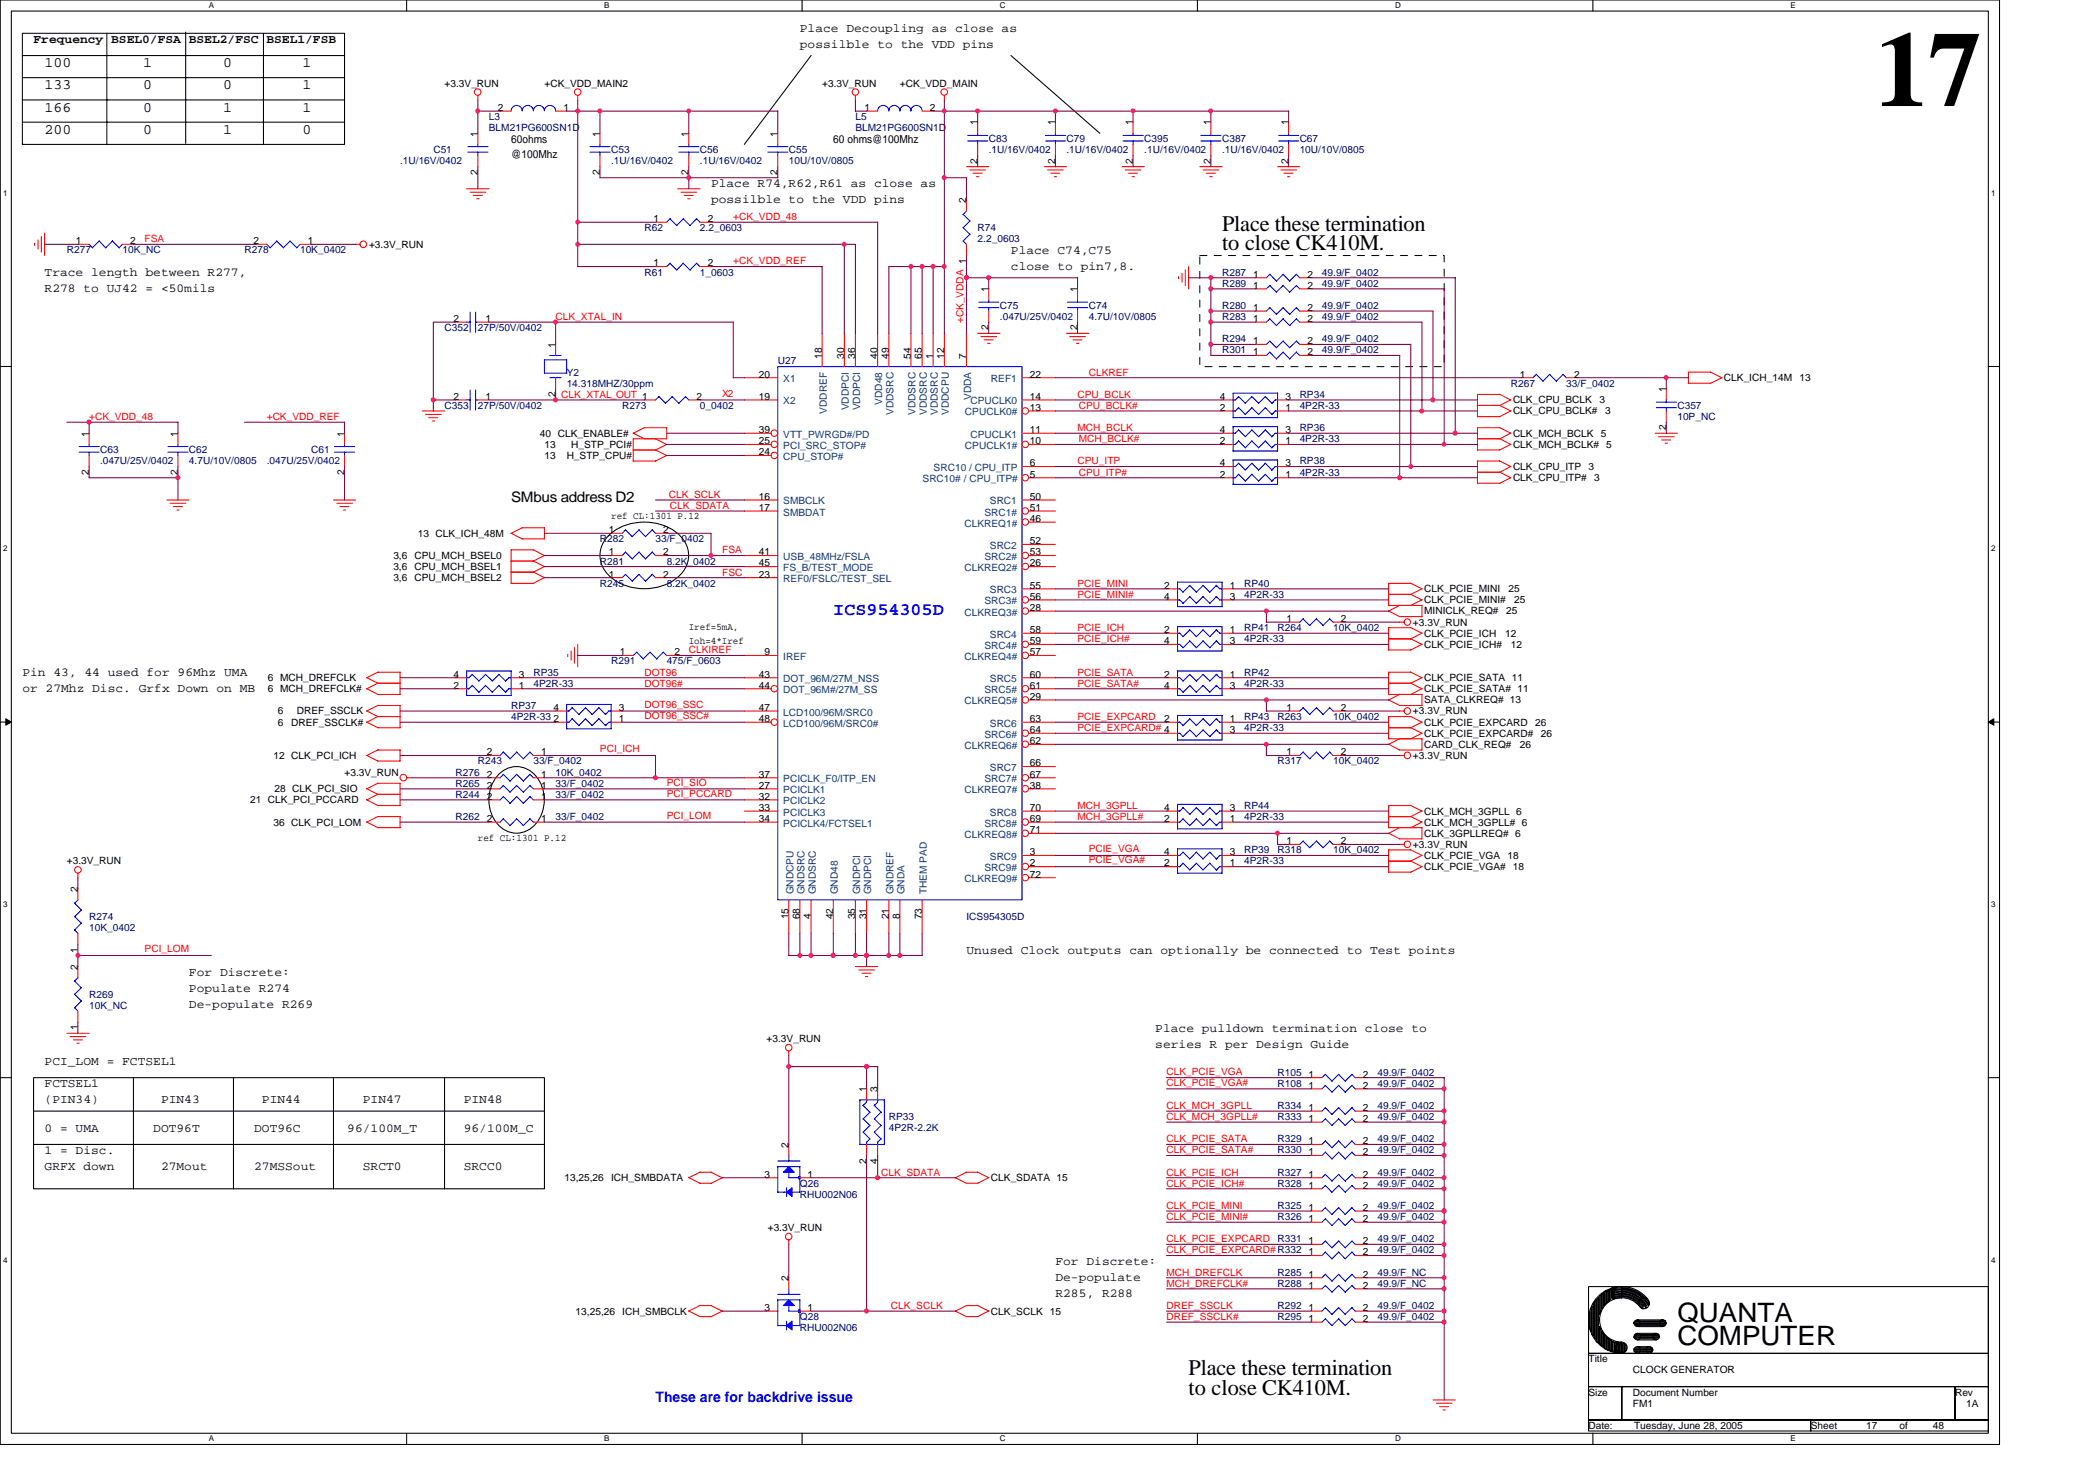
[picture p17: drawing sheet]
<svg xmlns="http://www.w3.org/2000/svg" width="297mm" height="210mm" viewBox="0 0 297 210" stroke-linecap="round" stroke-linejoin="round" font-family="sans-serif">
<defs><g id="words">
<text font-size="15.1" x="265.8" y="15">17</text>
<g font-size="3.8">
<text x="237.8" y="187.3">QUANTA</text>
<text x="237.8" y="190.7">COMPUTER</text>
</g>
<g font-size="3.2">
<text x="173.3" y="32.7">Place these termination</text>
<text x="173.3" y="35.5">to close CK410M.</text>
<text x="168.5" y="194.9">Place these termination</text>
<text x="168.5" y="197.7">to close CK410M.</text>
</g>
<text font-size="2.5" fill="#00f" x="118.1" y="87.1">ICS954305D</text>
<g font-size="2.1">
<text x="6.3" y="9.5">100</text>
<text x="20.3" y="9.5">1</text>
<text x="31.7" y="9.5">0</text>
<text x="42.9" y="9.5">1</text>
<text x="6.3" y="12.7">133</text>
<text x="6.3" y="15.8">166</text>
<text x="20.3" y="12.7">0</text>
<text x="20.3" y="15.8">0</text>
<text x="31.7" y="12.7">0</text>
<text x="31.7" y="15.8">1</text>
<text x="42.9" y="12.7">1</text>
<text x="42.9" y="15.8">1</text>
<text x="6.3" y="19">200</text>
<text x="20.3" y="19">0</text>
<text x="31.7" y="19">1</text>
<text x="42.9" y="19">0</text>
<text x="72.5" y="71.1">SMbus address D2</text>
</g>
<text font-size="2.1" fill="#00f" x="92.9" y="198.8">These are for backdrive issue</text>
<g font-size="1.7">
<text x="113.4" y="4.5">Place Decoupling as close as</text>
<text x="4.8" y="6.1">Frequency BSEL0/FSA BSEL2/FSC BSEL1/FSB</text>
<text x="113.4" y="6.8">possilble to the VDD pins</text>
<text x="100.8" y="26.6">Place R74,R62,R61 as close as</text>
<text x="100.8" y="28.8">possilble to the VDD pins</text>
<text x="6.3" y="39.2">Trace length between R277,</text>
<text x="6.3" y="41.4">R278 to UJ42 = &lt;50mils</text>
<text x="143.3" y="36">Place C74,C75</text>
<text x="143.3" y="38.3">close to pin7,8.</text>
<text x="3.2" y="95.9">Pin 43, 44 used for 96Mhz UMA</text>
<text x="3.2" y="98.1">or 27Mhz Disc. Grfx Down on MB</text>
<text x="137" y="135.2">Unused Clock outputs can optionally be connected to Test points</text>
<text x="26.8" y="138.4">For Discrete:</text>
<text x="26.8" y="140.6">Populate R274</text>
<text x="26.8" y="142.8">De-populate R269</text>
<text x="163.8" y="146.2">Place pulldown termination close to</text>
<text x="163.8" y="148.5">series R per Design Guide</text>
<text x="6.3" y="154.1">FCTSEL1</text>
<text x="6.3" y="151">PCI_LOM = FCTSEL1</text>
<text x="6.3" y="156.4">(PIN34)</text>
<text x="6.3" y="160.4">0 = UMA</text>
<text x="21.7" y="160.4">DOT96T</text>
<text x="22.8" y="156.4">PIN43</text>
<text x="36" y="160.4">DOT96C</text>
<text x="37.1" y="156.4">PIN44</text>
<text x="49.2" y="160.4">96/100M_T</text>
<text x="51.4" y="156.4">PIN47</text>
<text x="65.8" y="156.4">PIN48</text>
<text x="65.8" y="160.4">96/100M_C</text>
<text x="6.3" y="163.6">1 = Disc.</text>
<text x="6.3" y="165.8">GRFX down</text>
<text x="22.8" y="165.8">27Mout</text>
<text x="36" y="165.8">27MSSout</text>
<text x="51.4" y="165.8">SRCT0</text>
<text x="65.8" y="165.8">SRCC0</text>
<text x="149.6" y="179.3">For Discrete:</text>
<text x="149.6" y="181.5">De-populate</text>
<text x="149.6" y="183.8">R285, R288</text>
</g>
<g font-size="1.6">
<text x="72.5" y="20.3">60ohms</text>
<text x="72.5" y="22.3">@100Mhz</text>
<text x="118.1" y="20.3">60 ohms@100Mhz</text>
</g>
<g font-size="1.4">
<text x="63" y="12.3">+3.3V_RUN</text>
<text x="70.6" y="15.7">2</text>
<text x="77.2" y="12.3">+CK_VDD_MAIN2</text>
<text x="79.9" y="15.7">1</text>
<text x="116.6" y="12.3">+3.3V_RUN</text>
<text x="122.6" y="15.7">1</text>
<text x="127.6" y="12.3">+CK_VDD_MAIN</text>
<text x="131.8" y="15.7">2</text>
<text x="138.6" y="17.8" transform="rotate(-90 138.6 17.8)">1</text>
<text x="149.6" y="17.8" transform="rotate(-90 149.6 17.8)">1</text>
<text x="160.6" y="17.8" transform="rotate(-90 160.6 17.8)">1</text>
<text x="171.7" y="17.8" transform="rotate(-90 171.7 17.8)">1</text>
<text x="182.7" y="17.8" transform="rotate(-90 182.7 17.8)">1</text>
<text x="67.7" y="19.4" transform="rotate(-90 67.7 19.4)">1</text>
<text x="85" y="19.4" transform="rotate(-90 85 19.4)">1</text>
<text x="97.6" y="19.4" transform="rotate(-90 97.6 19.4)">1</text>
<text x="110.3" y="19.4" transform="rotate(-90 110.3 19.4)">1</text>
<text x="138.6" y="23.2" transform="rotate(-90 138.6 23.2)">2</text>
<text x="149.6" y="23.2" transform="rotate(-90 149.6 23.2)">2</text>
<text x="160.6" y="23.2" transform="rotate(-90 160.6 23.2)">2</text>
<text x="171.7" y="23.2" transform="rotate(-90 171.7 23.2)">2</text>
<text x="182.7" y="23.2" transform="rotate(-90 182.7 23.2)">2</text>
<text x="67.7" y="24.8" transform="rotate(-90 67.7 24.8)">2</text>
<text x="85" y="24.8" transform="rotate(-90 85 24.8)">2</text>
<text x="97.6" y="24.8" transform="rotate(-90 97.6 24.8)">2</text>
<text x="110.3" y="24.8" transform="rotate(-90 110.3 24.8)">2</text>
<text x="137" y="28.8" transform="rotate(-90 137 28.8)">2</text>
<text x="10.7" y="34.6">1</text>
<text x="18.5" y="34.6">2</text>
<text x="35.9" y="34.6">2</text>
<text x="43.6" y="34.6">1</text>
<text x="52.3" y="35.1">+3.3V_RUN</text>
<text x="92.6" y="31.5">1</text>
<text x="100.3" y="31.5">2</text>
<text x="92.6" y="37.8">1</text>
<text x="100.3" y="37.8">2</text>
<text x="137" y="37.4" transform="rotate(-90 137 37.4)">1</text>
<text x="140.2" y="41.4" transform="rotate(-90 140.2 41.4)">1</text>
<text x="152.8" y="41.4" transform="rotate(-90 152.8 41.4)">1</text>
<text x="177.7" y="39.3">1</text>
<text x="177.7" y="40.9">1</text>
<text x="185.4" y="39.3">2</text>
<text x="185.4" y="40.9">2</text>
<text x="64.3" y="45.6">2</text>
<text x="68.9" y="45.6">1</text>
<text x="140.2" y="46.8" transform="rotate(-90 140.2 46.8)">2</text>
<text x="152.8" y="46.8" transform="rotate(-90 152.8 46.8)">2</text>
<text x="177.7" y="44.1">1</text>
<text x="177.7" y="45.6">1</text>
<text x="185.4" y="44.1">2</text>
<text x="185.4" y="45.6">2</text>
<text x="78.8" y="49.3" transform="rotate(-90 78.8 49.3)">1</text>
<text x="107.6" y="53.5">20</text>
<text x="116.5" y="50.9" transform="rotate(-90 116.5 50.9)">18</text>
<text x="119.7" y="50.9" transform="rotate(-90 119.7 50.9)">30</text>
<text x="121.3" y="50.9" transform="rotate(-90 121.3 50.9)">36</text>
<text x="124.4" y="50.9" transform="rotate(-90 124.4 50.9)">40</text>
<text x="126" y="50.9" transform="rotate(-90 126 50.9)">49</text>
<text x="129.1" y="50.9" transform="rotate(-90 129.1 50.9)">54</text>
<text x="130.7" y="50.9" transform="rotate(-90 130.7 50.9)">65</text>
<text x="132.3" y="50.9" transform="rotate(-90 132.3 50.9)">1</text>
<text x="133.9" y="50.9" transform="rotate(-90 133.9 50.9)">12</text>
<text x="137" y="50.9" transform="rotate(-90 137 50.9)">7</text>
<text x="146" y="53.5">22</text>
<text x="177.7" y="50.4">1</text>
<text x="177.7" y="48.8">1</text>
<text x="185.4" y="50.4">2</text>
<text x="185.4" y="48.8">2</text>
<text x="215.5" y="53.5">1</text>
<text x="223.2" y="53.5">2</text>
<text x="64.3" y="56.7">2</text>
<text x="68.9" y="56.7">1</text>
<text x="78.8" y="56.3" transform="rotate(-90 78.8 56.3)">2</text>
<text x="98.8" y="56.7">2</text>
<text x="107.6" y="56.7">19</text>
<text x="146" y="56.7">14</text>
<text x="146" y="58.2">13</text>
<text x="172.9" y="58.2">2</text>
<text x="172.9" y="56.7">4</text>
<text x="182.2" y="58.2">1</text>
<text x="182.2" y="56.7">3</text>
<text x="214.5" y="57.2">CLK_CPU_BCLK</text>
<text x="214.5" y="58.7">CLK_CPU_BCLK#</text>
<text x="226.8" y="57.2">3</text>
<text x="227.6" y="58.7">3</text>
<text x="236.2" y="55.6" transform="rotate(-90 236.2 55.6)">1</text>
<text x="244.4" y="54">CLK_ICH_14M</text>
<text x="255.1" y="54">13</text>
<text x="12.6" y="61.9" transform="rotate(-90 12.6 61.9)">1</text>
<text x="25.2" y="61.9" transform="rotate(-90 25.2 61.9)">1</text>
<text x="48.8" y="61.9" transform="rotate(-90 48.8 61.9)">1</text>
<text x="76.6" y="61.9">40 CLK_ENABLE#</text>
<text x="77.2" y="63.5">13</text>
<text x="77.2" y="65">13</text>
<text x="80.3" y="65">H_STP_CPU#</text>
<text x="81" y="63.5">H_STP_PCI#</text>
<text x="107.6" y="64.5">24</text>
<text x="107.6" y="61.4">39</text>
<text x="107.6" y="63">25</text>
<text x="146" y="61.4">11</text>
<text x="146" y="63">10</text>
<text x="172.9" y="63">2</text>
<text x="172.9" y="61.4">4</text>
<text x="182.2" y="63">1</text>
<text x="182.2" y="61.4">3</text>
<text x="214.5" y="61.9">CLK_MCH_BCLK</text>
<text x="214.5" y="63.5">CLK_MCH_BCLK#</text>
<text x="227" y="61.9">5</text>
<text x="227.7" y="63.5">5</text>
<text x="236.2" y="61" transform="rotate(-90 236.2 61)">2</text>
<text x="12.6" y="67.3" transform="rotate(-90 12.6 67.3)">2</text>
<text x="25.2" y="67.3" transform="rotate(-90 25.2 67.3)">2</text>
<text x="48.8" y="67.3" transform="rotate(-90 48.8 67.3)">2</text>
<text x="107.6" y="70.8">16</text>
<text x="146" y="67.7">5</text>
<text x="146" y="66.1">6</text>
<text x="146" y="70.8">50</text>
<text x="172.9" y="67.7">2</text>
<text x="172.9" y="66.1">4</text>
<text x="182.2" y="67.7">1</text>
<text x="182.2" y="66.1">3</text>
<text x="214.5" y="68.2">CLK_CPU_ITP#</text>
<text x="214.5" y="66.6">CLK_CPU_ITP</text>
<text x="225.2" y="66.6">3</text>
<text x="226" y="68.2">3</text>
<text x="59.2" y="76.1">13 CLK_ICH_48M</text>
<text x="86.3" y="75.6">1</text>
<text x="86.7" y="73.6">ref CL:1301 P.12</text>
<text x="94" y="75.6">2</text>
<text x="107.6" y="72.4">17</text>
<text x="146" y="74">46</text>
<text x="146" y="72.4">51</text>
<text x="146" y="77.1">52</text>
<text x="55.8" y="82.4">3,6</text>
<text x="55.8" y="79.2">3,6</text>
<text x="55.8" y="80.8">3,6</text>
<text x="58.8" y="82.4">CPU_MCH_BSEL2</text>
<text x="58.8" y="79.2">CPU_MCH_BSEL0</text>
<text x="58.8" y="80.8">CPU_MCH_BSEL1</text>
<text x="86.3" y="81.9">1</text>
<text x="86.3" y="78.7">1</text>
<text x="94" y="81.9">2</text>
<text x="94" y="78.7">2</text>
<text x="107.6" y="78.7">41</text>
<text x="107.6" y="80.3">45</text>
<text x="107.6" y="81.9">23</text>
<text x="146" y="80.3">26</text>
<text x="146" y="83.4">55</text>
<text x="146" y="78.7">53</text>
<text x="165.1" y="83.4">2</text>
<text x="174.4" y="83.4">1</text>
<text x="201.9" y="83.9">CLK_PCIE_MINI</text>
<text x="213.9" y="83.9">25</text>
<text x="97.7" y="89.3">Iref=5mA,</text>
<text x="146" y="85">56</text>
<text x="146" y="86.6">28</text>
<text x="146" y="89.7">58</text>
<text x="165.1" y="89.7">2</text>
<text x="165.1" y="85">4</text>
<text x="174.4" y="89.7">1</text>
<text x="174.4" y="85">3</text>
<text x="182.4" y="88.2">1</text>
<text x="190.1" y="88.2">2</text>
<text x="200.3" y="88.7">+3.3V_RUN</text>
<text x="201.9" y="85.5">CLK_PCIE_MINI#</text>
<text x="201.9" y="87.1">MINICLK_REQ#</text>
<text x="213.6" y="87.1">25</text>
<text x="214.7" y="85.5">25</text>
<text x="87.9" y="92.9">1</text>
<text x="95.6" y="92.9">2</text>
<text x="97.7" y="91.3">Ioh=4*Iref</text>
<text x="108.4" y="92.9">9</text>
<text x="146" y="91.3">59</text>
<text x="146" y="92.9">57</text>
<text x="165.1" y="91.3">4</text>
<text x="174.4" y="91.3">3</text>
<text x="201.9" y="90.2">CLK_PCIE_ICH</text>
<text x="201.9" y="91.8">CLK_PCIE_ICH#</text>
<text x="213.4" y="90.2">12</text>
<text x="214.2" y="91.8">12</text>
<text x="38" y="98.1">6 MCH_DREFCLK#</text>
<text x="38" y="96.5">6 MCH_DREFCLK</text>
<text x="39.4" y="101.3">6</text>
<text x="42.1" y="101.3">DREF_SSCLK</text>
<text x="64.3" y="97.6">2</text>
<text x="64.3" y="96">4</text>
<text x="73.6" y="97.6">1</text>
<text x="73.6" y="96">3</text>
<text x="78.5" y="100.8">4</text>
<text x="87.8" y="100.8">3</text>
<text x="107.6" y="96">43</text>
<text x="107.6" y="97.6">44</text>
<text x="107.6" y="100.8">47</text>
<text x="146" y="99.2">29</text>
<text x="146" y="97.6">61</text>
<text x="146" y="96">60</text>
<text x="165.1" y="96">2</text>
<text x="165.1" y="97.6">4</text>
<text x="174.4" y="96">1</text>
<text x="174.4" y="97.6">3</text>
<text x="182.4" y="100.8">1</text>
<text x="190.1" y="100.8">2</text>
<text x="200.3" y="101.3">+3.3V_RUN</text>
<text x="201.9" y="98.1">CLK_PCIE_SATA# 11</text>
<text x="201.9" y="96.5">CLK_PCIE_SATA 11</text>
<text x="201.9" y="99.7">SATA_CLKREQ# 13</text>
<text x="38.8" y="107.6">12 CLK_PCI_ICH</text>
<text x="39.4" y="102.8">6</text>
<text x="41.3" y="102.8">DREF_SSCLK#</text>
<text x="69" y="107.1">2</text>
<text x="76.7" y="107.1">1</text>
<text x="78.5" y="102.3">2</text>
<text x="87.8" y="102.3">1</text>
<text x="107.6" y="102.3">48</text>
<text x="146" y="102.3">63</text>
<text x="146" y="103.9">64</text>
<text x="146" y="105.5">62</text>
<text x="165.1" y="102.3">2</text>
<text x="174.4" y="102.3">1</text>
<text x="174.4" y="103.9">3</text>
<text x="182.4" y="107.1">1</text>
<text x="190.1" y="107.1">2</text>
<text x="200.3" y="107.6">+3.3V_RUN</text>
<text x="201.9" y="102.8">CLK_PCIE_EXPCARD</text>
<text x="201.9" y="104.4">CLK_PCIE_EXPCARD#</text>
<text x="201.9" y="106">CARD_CLK_REQ#</text>
<text x="215.5" y="106">26</text>
<text x="217.7" y="102.8">26</text>
<text x="218.5" y="104.4">26</text>
<text x="35.5" y="113.9">21 CLK_PCI_PCCARD</text>
<text x="38.9" y="112.3">28 CLK_PCI_SIO</text>
<text x="48.8" y="109.9">+3.3V_RUN</text>
<text x="69" y="110.2">2</text>
<text x="69" y="111.8">2</text>
<text x="69" y="113.3">2</text>
<text x="76.7" y="110.2">1</text>
<text x="76.7" y="111.8">1</text>
<text x="76.7" y="113.3">1</text>
<text x="107.6" y="110.2">37</text>
<text x="107.6" y="111.8">27</text>
<text x="107.6" y="113.3">32</text>
<text x="146" y="110.2">67</text>
<text x="146" y="108.6">66</text>
<text x="146" y="111.8">38</text>
<text x="38.8" y="117">36 CLK_PCI_LOM</text>
<text x="67.8" y="119.2">ref CL:1301 P.12</text>
<text x="69" y="116.5">2</text>
<text x="76.7" y="116.5">1</text>
<text x="107.6" y="116.5">34</text>
<text x="107.6" y="114.9">33</text>
<text x="146" y="114.9">70</text>
<text x="146" y="116.5">69</text>
<text x="146" y="118.1">71</text>
<text x="165.1" y="116.5">2</text>
<text x="165.1" y="114.9">4</text>
<text x="174.4" y="116.5">1</text>
<text x="174.4" y="114.9">3</text>
<text x="182.4" y="119.7">1</text>
<text x="190.1" y="119.7">2</text>
<text x="201.9" y="117">CLK_MCH_3GPLL# 6</text>
<text x="201.9" y="115.4">CLK_MCH_3GPLL 6</text>
<text x="201.9" y="118.6">CLK_3GPLLREQ# 6</text>
<text x="9.5" y="122.5">+3.3V_RUN</text>
<text x="146" y="122.8">2</text>
<text x="146" y="121.2">3</text>
<text x="146" y="124.4">72</text>
<text x="165.1" y="122.8">2</text>
<text x="165.1" y="121.2">4</text>
<text x="174.4" y="122.8">1</text>
<text x="174.4" y="121.2">3</text>
<text x="200.3" y="120.2">+3.3V_RUN</text>
<text x="201.9" y="123.3">CLK_PCIE_VGA#</text>
<text x="201.9" y="121.7">CLK_PCIE_VGA</text>
<text x="213.7" y="121.7">18</text>
<text x="214.5" y="123.3">18</text>
<text x="11" y="126.4" transform="rotate(-90 11 126.4)">2</text>
<text x="111.8" y="130.3" transform="rotate(-90 111.8 130.3)">15</text>
<text x="113.4" y="130.3" transform="rotate(-90 113.4 130.3)">68</text>
<text x="115" y="130.3" transform="rotate(-90 115 130.3)">4</text>
<text x="118.1" y="130.3" transform="rotate(-90 118.1 130.3)">42</text>
<text x="121.3" y="130.3" transform="rotate(-90 121.3 130.3)">35</text>
<text x="122.8" y="130.3" transform="rotate(-90 122.8 130.3)">31</text>
<text x="126" y="130.3" transform="rotate(-90 126 130.3)">21</text>
<text x="127.6" y="130.3" transform="rotate(-90 127.6 130.3)">8</text>
<text x="130.7" y="130.3" transform="rotate(-90 130.7 130.3)">73</text>
<text x="11" y="137.5" transform="rotate(-90 11 137.5)">2</text>
<text x="11" y="135" transform="rotate(-90 11 135)">1</text>
<text x="11" y="146" transform="rotate(-90 11 146)">1</text>
<text x="108.7" y="147.7">+3.3V_RUN</text>
<text x="122.8" y="154.8" transform="rotate(-90 122.8 154.8)">1</text>
<text x="124.4" y="154.8" transform="rotate(-90 124.4 154.8)">3</text>
<text x="185.5" y="154.3">1</text>
<text x="185.5" y="152.7">1</text>
<text x="193.2" y="154.3">2</text>
<text x="193.2" y="152.7">2</text>
<text x="185.5" y="157.5">1</text>
<text x="185.5" y="159">1</text>
<text x="193.2" y="157.5">2</text>
<text x="193.2" y="159">2</text>
<text x="80" y="167.4">13,25,26</text>
<text x="86.7" y="167.4">ICH_SMBDATA</text>
<text x="108.4" y="166.9">3</text>
<text x="111.8" y="162.7" transform="rotate(-90 111.8 162.7)">2</text>
<text x="114.5" y="166.9">1</text>
<text x="122.8" y="165" transform="rotate(-90 122.8 165)">2</text>
<text x="124.4" y="165" transform="rotate(-90 124.4 165)">4</text>
<text x="140.5" y="167.4">CLK_SDATA 15</text>
<text x="185.5" y="166.9">1</text>
<text x="185.5" y="162.2">1</text>
<text x="185.5" y="163.7">1</text>
<text x="193.2" y="166.9">2</text>
<text x="193.2" y="162.2">2</text>
<text x="193.2" y="163.7">2</text>
<text x="185.5" y="173.2">1</text>
<text x="185.5" y="168.5">1</text>
<text x="185.5" y="171.6">1</text>
<text x="193.2" y="173.2">2</text>
<text x="193.2" y="168.5">2</text>
<text x="193.2" y="171.6">2</text>
<text x="108.9" y="174.5">+3.3V_RUN</text>
<text x="185.5" y="176.3">1</text>
<text x="185.5" y="177.9">1</text>
<text x="193.2" y="176.3">2</text>
<text x="193.2" y="177.9">2</text>
<text x="108.4" y="185.8">3</text>
<text x="111.8" y="181.6" transform="rotate(-90 111.8 181.6)">2</text>
<text x="114.5" y="185.8">1</text>
<text x="185.5" y="185.8">1</text>
<text x="185.5" y="182.6">1</text>
<text x="185.5" y="181.1">1</text>
<text x="193.2" y="185.8">2</text>
<text x="193.2" y="182.6">2</text>
<text x="193.2" y="181.1">2</text>
<text x="81.6" y="186.3">13,25,26</text>
<text x="88.2" y="186.3">ICH_SMBCLK</text>
<text x="140.5" y="186.3">CLK_SCLK 15</text>
<text x="185.5" y="187.4">1</text>
<text x="193.2" y="187.4">2</text>
<text x="225.2" y="193.1">Title</text>
<text x="225.2" y="197.8">Size</text>
<text x="231.5" y="197.8">Document Number</text>
<text x="231.5" y="194.6">CLOCK GENERATOR</text>
<text x="277.2" y="197.8">Rev</text>
<text x="225.2" y="202.5">Date:</text>
<text x="231.5" y="199.4">FM1</text>
<text x="231.7" y="202.5">Tuesday, June 28, 2005</text>
<text x="256.7" y="202.5">Sheet</text>
<text x="264.6" y="202.5">17</text>
<text x="269.3" y="202.5">of</text>
<text x="274" y="202.5">48</text>
<text x="278.8" y="199.4">1A</text>
</g>
<g font-size="1.4" fill="#000080">
<text x="69.3" y="17">L3</text>
<text x="121.3" y="17">L5</text>
<text x="56.7" y="23.3">.1U/16V/0402</text>
<text x="61.4" y="21.7">C51</text>
<text x="69.3" y="18.6">BLM21PG600SN1D</text>
<text x="86.7" y="21.7">C53</text>
<text x="86.7" y="23.3">.1U/16V/0402</text>
<text x="99.2" y="21.7">C56</text>
<text x="99.2" y="23.3">.1U/16V/0402</text>
<text x="111.8" y="21.7">C55</text>
<text x="111.8" y="23.3">10U/10V/0805</text>
<text x="121.3" y="18.6">BLM21PG600SN1D</text>
<text x="140.2" y="20.2">C83</text>
<text x="140.2" y="21.7">.1U/16V/0402</text>
<text x="151.2" y="20.2">C79</text>
<text x="151.2" y="21.7">.1U/16V/0402</text>
<text x="162.2" y="20.2">C395</text>
<text x="162.2" y="21.7">.1U/16V/0402</text>
<text x="173.3" y="20.2">C387</text>
<text x="173.3" y="21.7">.1U/16V/0402</text>
<text x="184.3" y="20.2">C67</text>
<text x="184.3" y="21.7">10U/10V/0805</text>
<text x="9.5" y="35.9">R277</text>
<text x="17.4" y="35.9">10K_NC</text>
<text x="34.7" y="35.9">R278</text>
<text x="42.5" y="35.9">10K_0402</text>
<text x="91.4" y="32.8">R62</text>
<text x="99.2" y="32.8">2.2_0603</text>
<text x="138.6" y="32.8">R74</text>
<text x="138.6" y="34.3">2.2_0603</text>
<text x="91.4" y="39.1">R61</text>
<text x="99.2" y="39.1">1_0603</text>
<text x="173.3" y="39.1">R287</text>
<text x="173.3" y="40.6">R289</text>
<text x="187.4" y="39.1">49.9/F_0402</text>
<text x="187.4" y="40.6">49.9/F_0402</text>
<text x="63" y="46.9">C352</text>
<text x="67.8" y="46.9">27P/50V/0402</text>
<text x="141.8" y="43.8">C75</text>
<text x="141.8" y="45.4">.047U/25V/0402</text>
<text x="154.4" y="43.8">C74</text>
<text x="154.4" y="45.4">4.7U/10V/0805</text>
<text x="173.3" y="43.8">R280</text>
<text x="173.3" y="45.4">R283</text>
<text x="187.4" y="43.8">49.9/F_0402</text>
<text x="187.4" y="45.4">49.9/F_0402</text>
<text x="80.3" y="53.2">Y2</text>
<text x="110.3" y="51.6">U27</text>
<text x="173.3" y="50.1">R301</text>
<text x="173.3" y="48.5">R294</text>
<text x="187.4" y="50.1">49.9/F_0402</text>
<text x="187.4" y="48.5">49.9/F_0402</text>
<text x="63" y="58">C353</text>
<text x="67.8" y="58">27P/50V/0402</text>
<text x="80.3" y="54.8">14.318MHZ/30ppm</text>
<text x="88.2" y="58">R273</text>
<text x="99.2" y="58">0_0402</text>
<text x="184.3" y="56.4">RP34</text>
<text x="184.3" y="58">4P2R-33</text>
<text x="214.2" y="54.8">R267</text>
<text x="222.1" y="54.8">33/F_0402</text>
<text x="237.8" y="58">C357</text>
<text x="237.8" y="59.5">10P_NC</text>
<text x="14.2" y="64.3">C63</text>
<text x="14.2" y="65.8">.047U/25V/0402</text>
<text x="26.8" y="64.3">C62</text>
<text x="26.8" y="65.8">4.7U/10V/0805</text>
<text x="37.8" y="65.8">.047U/25V/0402</text>
<text x="44.1" y="64.3">C61</text>
<text x="184.3" y="61.1">RP36</text>
<text x="184.3" y="62.7">4P2R-33</text>
<text x="184.3" y="65.8">RP38</text>
<text x="184.3" y="67.4">4P2R-33</text>
<text x="85.1" y="76.9">R282</text>
<text x="92.9" y="76.9">33/F_0402</text>
<text x="85.1" y="83.1">R245</text>
<text x="85.1" y="80">R281</text>
<text x="94.5" y="83.1">8.2K_0402</text>
<text x="94.5" y="80">8.2K_0402</text>
<text x="176.4" y="83.1">RP40</text>
<text x="176.4" y="89.5">RP41</text>
<text x="176.4" y="84.7">4P2R-33</text>
<text x="181.1" y="89.5">R264</text>
<text x="189" y="89.5">10K_0402</text>
<text x="75.6" y="95.8">RP35</text>
<text x="86.7" y="94.2">R291</text>
<text x="94.5" y="94.2">475/F_0603</text>
<text x="176.4" y="91">4P2R-33</text>
<text x="176.4" y="95.8">RP42</text>
<text x="72.5" y="100.5">RP37</text>
<text x="75.6" y="97.3">4P2R-33</text>
<text x="176.4" y="97.3">4P2R-33</text>
<text x="72.5" y="102">4P2R-33</text>
<text x="176.4" y="102">RP43</text>
<text x="176.4" y="103.6">4P2R-33</text>
<text x="181.1" y="102">R263</text>
<text x="189" y="102">10K_0402</text>
<text x="64.6" y="109.9">R276</text>
<text x="64.6" y="111.5">R265</text>
<text x="64.6" y="113.1">R244</text>
<text x="67.8" y="108.4">R243</text>
<text x="75.6" y="108.4">33/F_0402</text>
<text x="78.8" y="109.9">10K_0402</text>
<text x="78.8" y="111.5">33/F_0402</text>
<text x="78.8" y="113.1">33/F_0402</text>
<text x="181.1" y="108.4">R317</text>
<text x="189" y="108.4">10K_0402</text>
<text x="64.6" y="116.2">R262</text>
<text x="78.8" y="116.2">33/F_0402</text>
<text x="176.4" y="114.6">RP44</text>
<text x="176.4" y="116.2">4P2R-33</text>
<text x="176.4" y="120.9">RP39</text>
<text x="176.4" y="122.5">4P2R-33</text>
<text x="181.1" y="120.9">R318</text>
<text x="189" y="120.9">10K_0402</text>
<text x="12.6" y="130.4">R274</text>
<text x="12.6" y="132">10K_0402</text>
<text x="137" y="130.4">ICS954305D</text>
<text x="12.6" y="141.4">R269</text>
<text x="12.6" y="143">10K_NC</text>
<text x="181.1" y="154">R108</text>
<text x="181.1" y="152.4">R105</text>
<text x="195.3" y="154">49.9/F_0402</text>
<text x="195.3" y="152.4">49.9/F_0402</text>
<text x="126" y="158.7">RP33</text>
<text x="126" y="160.3">4P2R-2.2K</text>
<text x="181.1" y="157.2">R334</text>
<text x="181.1" y="158.7">R333</text>
<text x="181.1" y="161.9">R329</text>
<text x="195.3" y="157.2">49.9/F_0402</text>
<text x="195.3" y="158.7">49.9/F_0402</text>
<text x="195.3" y="161.9">49.9/F_0402</text>
<text x="181.1" y="166.6">R327</text>
<text x="181.1" y="163.5">R330</text>
<text x="195.3" y="166.6">49.9/F_0402</text>
<text x="195.3" y="163.5">49.9/F_0402</text>
<text x="113.4" y="168.2">Q26</text>
<text x="113.4" y="169.8">RHU002N06</text>
<text x="181.1" y="172.9">R326</text>
<text x="181.1" y="168.2">R328</text>
<text x="181.1" y="171.3">R325</text>
<text x="195.3" y="172.9">49.9/F_0402</text>
<text x="195.3" y="168.2">49.9/F_0402</text>
<text x="195.3" y="171.3">49.9/F_0402</text>
<text x="181.1" y="176.1">R331</text>
<text x="195.3" y="176.1">49.9/F_0402</text>
<text x="195.3" y="177.6">49.9/F_0402</text>
<text x="181.1" y="185.5">R292</text>
<text x="181.1" y="182.4">R288</text>
<text x="181.1" y="180.8">R285</text>
<text x="195.3" y="185.5">49.9/F_0402</text>
<text x="195.3" y="182.4">49.9/F_NC</text>
<text x="195.3" y="180.8">49.9/F_NC</text>
<text x="113.4" y="187.1">Q28</text>
<text x="113.4" y="188.7">RHU002N06</text>
<text x="181.1" y="187.1">R295</text>
<text x="195.3" y="187.1">49.9/F_0402</text>
</g>
<g font-size="1.4" fill="#f00">
<text x="20.5" y="34.3">FSA</text>
<text x="104" y="31.2">+CK_VDD_48</text>
<text x="104" y="37.5">+CK_VDD_REF</text>
<text x="78.8" y="45.4">CLK_XTAL_IN</text>
<text x="136.6" y="45.8" transform="rotate(-90 136.6 45.8)">+CK_VDDA</text>
<text x="154.4" y="53.2">CLKREF</text>
<text x="12.6" y="59.5">+CK_VDD_48</text>
<text x="37.8" y="59.5">+CK_VDD_REF</text>
<text x="79.6" y="56.4">CLK_XTAL_OUT 1</text>
<text x="102.4" y="56.2">X2</text>
<text x="152.8" y="56.4">CPU_BCLK</text>
<text x="152.9" y="58">CPU_BCLK#</text>
<text x="152.8" y="65.8">CPU_ITP</text>
<text x="152.8" y="61.1">MCH_BCLK</text>
<text x="152.9" y="62.7">MCH_BCLK#</text>
<text x="94.8" y="70.5">CLK_SCLK</text>
<text x="152.9" y="67.4">CPU_ITP#</text>
<text x="95" y="72.1">CLK_SDATA</text>
<text x="102.4" y="81.6">FSC</text>
<text x="102.4" y="78.4">FSA</text>
<text x="152.8" y="83.1">PCIE_MINI</text>
<text x="152.8" y="89.5">PCIE_ICH</text>
<text x="152.8" y="84.7">PCIE_MINI#</text>
<text x="91.4" y="95.8">DOT96</text>
<text x="97.7" y="92.6">CLKIREF</text>
<text x="152.8" y="91">PCIE_ICH#</text>
<text x="152.8" y="95.8">PCIE_SATA</text>
<text x="91.4" y="97.3">DOT96#</text>
<text x="91.4" y="100.3">DOT96_SSC</text>
<text x="91.4" y="101.9">DOT96_SSC#</text>
<text x="152.8" y="97.3">PCIE_SATA#</text>
<text x="85.1" y="106.6">PCI_ICH</text>
<text x="152.8" y="102">PCIE_EXPCARD</text>
<text x="152.8" y="103.6">PCIE_EXPCARD# 4</text>
<text x="94.5" y="112.9">PCI_PCCARD</text>
<text x="94.5" y="111.3">PCI_SIO</text>
<text x="94.5" y="116.1">PCI_LOM</text>
<text x="152.8" y="116.2">MCH_3GPLL#</text>
<text x="152.8" y="114.6">MCH_3GPLL</text>
<text x="154.4" y="122.4">PCIE_VGA#</text>
<text x="154.4" y="120.8">PCIE_VGA</text>
<text x="20.5" y="135">PCI_LOM</text>
<text x="165.4" y="152.3">CLK_PCIE_VGA</text>
<text x="165.4" y="153.9">CLK_PCIE_VGA#</text>
<text x="165.4" y="161.9">CLK_PCIE_SATA</text>
<text x="165.4" y="158.7">CLK_MCH_3GPLL#</text>
<text x="165.4" y="157.2">CLK_MCH_3GPLL</text>
<text x="124.9" y="166.6">CLK_SDATA</text>
<text x="165.4" y="163.5">CLK_PCIE_SATA#</text>
<text x="165.4" y="166.6">CLK_PCIE_ICH</text>
<text x="165.4" y="168.2">CLK_PCIE_ICH#</text>
<text x="165.4" y="172.9">CLK_PCIE_MINI#</text>
<text x="165.4" y="171.3">CLK_PCIE_MINI</text>
<text x="165.4" y="176.1">CLK_PCIE_EXPCARD</text>
<text x="165.4" y="177.6">CLK_PCIE_EXPCARD#R332</text>
<text x="126.3" y="185.5">CLK_SCLK</text>
<text x="165.4" y="182.4">MCH_DREFCLK#</text>
<text x="165.4" y="180.8">MCH_DREFCLK</text>
<text x="165.4" y="185.5">DREF_SSCLK</text>
<text x="165.4" y="187.1">DREF_SSCLK#</text>
</g>
<g font-size="1.4" fill="#004080">
<text x="111.1" y="54.2">X1</text>
<text x="111.1" y="57.3">X2</text>
<text x="117.2" y="58.7" transform="rotate(-90 117.2 58.7)">VDDREF</text>
<text x="120.4" y="58.2" transform="rotate(-90 120.4 58.2)">VDDPCI</text>
<text x="121.9" y="58.2" transform="rotate(-90 121.9 58.2)">VDDPCI</text>
<text x="125.1" y="57.4" transform="rotate(-90 125.1 57.4)">VDD48</text>
<text x="126.7" y="58.8" transform="rotate(-90 126.7 58.8)">VDDSRC</text>
<text x="129.8" y="58.8" transform="rotate(-90 129.8 58.8)">VDDSRC</text>
<text x="131.4" y="58.8" transform="rotate(-90 131.4 58.8)">VDDSRC</text>
<text x="133" y="58.8" transform="rotate(-90 133 58.8)">VDDSRC</text>
<text x="134.6" y="58.8" transform="rotate(-90 134.6 58.8)">VDDCPU</text>
<text x="136.8" y="58.9">CPUCLK0#</text>
<text x="137.6" y="57.3">CPUCLK0</text>
<text x="137.7" y="56.7" transform="rotate(-90 137.7 56.7)">VDDA</text>
<text x="140.5" y="54.2">REF1</text>
<text x="111.1" y="65.2">CPU_STOP#</text>
<text x="111.1" y="62">VTT_PWRGD#/PD</text>
<text x="111.1" y="63.6">PCI_SRC_STOP#</text>
<text x="136.8" y="63.6">CPUCLK1#</text>
<text x="137.6" y="62">CPUCLK1</text>
<text x="111.1" y="71.5">SMBCLK</text>
<text x="130.8" y="68.3">SRC10# / CPU_ITP#</text>
<text x="132.4" y="66.8">SRC10 / CPU_ITP</text>
<text x="140.4" y="71.5">SRC1</text>
<text x="111.1" y="73.1">SMBDAT</text>
<text x="136.7" y="74.6">CLKREQ1#</text>
<text x="139.6" y="73.1">SRC1#</text>
<text x="140.4" y="77.8">SRC2</text>
<text x="111.1" y="79.4">USB_48MHz/FSLA</text>
<text x="111.1" y="80.9">FS_B/TEST_MODE</text>
<text x="111.1" y="82.5">REF0/FSLC/TEST_SEL</text>
<text x="136.7" y="80.9">CLKREQ2#</text>
<text x="139.6" y="79.4">SRC2#</text>
<text x="136.7" y="87.2">CLKREQ3#</text>
<text x="139.6" y="85.7">SRC3#</text>
<text x="140.4" y="84.1">SRC3</text>
<text x="111.1" y="93.5">IREF</text>
<text x="136.7" y="93.5">CLKREQ4#</text>
<text x="139.6" y="92">SRC4#</text>
<text x="140.4" y="90.4">SRC4</text>
<text x="111.1" y="96.7">DOT_96M/27M_NSS</text>
<text x="111.1" y="98.3">DOT_96M#/27M_SS</text>
<text x="111.1" y="101.4">LCD100/96M/SRC0</text>
<text x="136.7" y="99.8">CLKREQ5#</text>
<text x="139.6" y="98.3">SRC5#</text>
<text x="140.4" y="96.7">SRC5</text>
<text x="111.1" y="103">LCD100/96M/SRC0#</text>
<text x="136.7" y="106.1">CLKREQ6#</text>
<text x="139.6" y="104.6">SRC6#</text>
<text x="140.4" y="103">SRC6</text>
<text x="111.1" y="110.9">PCICLK_F0/ITP_EN</text>
<text x="111.1" y="112.4">PCICLK1</text>
<text x="136.7" y="112.4">CLKREQ7#</text>
<text x="139.6" y="110.9">SRC7#</text>
<text x="140.4" y="109.3">SRC7</text>
<text x="111.1" y="117.2">PCICLK4/FCTSEL1</text>
<text x="111.1" y="114">PCICLK2</text>
<text x="111.1" y="115.6">PCICLK3</text>
<text x="136.7" y="118.7">CLKREQ8#</text>
<text x="139.6" y="117.2">SRC8#</text>
<text x="140.4" y="115.6">SRC8</text>
<text x="136.7" y="125">CLKREQ9#</text>
<text x="139.6" y="123.5">SRC9#</text>
<text x="140.4" y="121.9">SRC9</text>
<text x="112.5" y="126.8" transform="rotate(-90 112.5 126.8)">GNDCPU</text>
<text x="114.1" y="126.8" transform="rotate(-90 114.1 126.8)">GNDSRC</text>
<text x="115.7" y="126.8" transform="rotate(-90 115.7 126.8)">GNDSRC</text>
<text x="118.8" y="126.8" transform="rotate(-90 118.8 126.8)">GND48</text>
<text x="121.9" y="126.8" transform="rotate(-90 121.9 126.8)">GNDPCI</text>
<text x="123.5" y="126.8" transform="rotate(-90 123.5 126.8)">GNDPCI</text>
<text x="126.7" y="126.8" transform="rotate(-90 126.7 126.8)">GNDREF</text>
<text x="128.2" y="126.8" transform="rotate(-90 128.2 126.8)">GNDA</text>
<text x="131.4" y="126.8" transform="rotate(-90 131.4 126.8)">THEM PAD</text>
</g>
<g font-size="1.1">
<text x="29.6" y="1.2">A</text>
<text x="85.7" y="1.2">B</text>
<text x="141.7" y="1.2">C</text>
<text x="197.8" y="1.2">D</text>
<text x="253.9" y="1.2">E</text>
<text x=".4" y="27.8">1</text>
<text x="282.3" y="27.8">1</text>
<text x=".4" y="78.1">2</text>
<text x="282.3" y="78.1">2</text>
<text x=".4" y="128.5">3</text>
<text x="282.3" y="128.5">3</text>
<text x=".4" y="178.9">4</text>
<text x="282.3" y="178.9">4</text>
<text x="29.6" y="204.3">A</text>
<text x="85.7" y="204.3">B</text>
<text x="141.7" y="204.3">C</text>
<text x="197.8" y="204.3">D</text>
<text x="253.9" y="204.3">E</text>
</g>
</g></defs>
<path d="M0 0h283.5v204.7h-283.5zM1.6 1.6h280.3v201.5h-280.3z" fill="none" stroke="#000" stroke-width=".15"/>
<g fill="#fff">
<path d="M29.6 .1h.8v1.3h-.8z"/>
<path d="M29.6 203.3h.8v1.3h-.8z"/>
</g>
<path d="M57.7 0v1.6M57.7 203.1v1.6" fill="none" stroke="#000" stroke-width=".15"/>
<g fill="#fff">
<path d="M85.7 .1h.7v1.3h-.7z"/>
<path d="M85.7 203.3h.7v1.3h-.7z"/>
</g>
<path d="M113.7 0v1.6M113.7 203.1v1.6" fill="none" stroke="#000" stroke-width=".15"/>
<g fill="#fff">
<path d="M141.7 .1h.9v1.3h-.9z"/>
<path d="M141.7 203.3h.9v1.3h-.9z"/>
</g>
<path d="M169.8 0v1.6M169.8 203.1v1.6" fill="none" stroke="#000" stroke-width=".15"/>
<g fill="#fff">
<path d="M197.8 .1h.8v1.3h-.8z"/>
<path d="M197.8 203.3h.8v1.3h-.8z"/>
</g>
<path d="M225.8 0v1.6M225.8 203.1v1.6" fill="none" stroke="#000" stroke-width=".15"/>
<g fill="#fff">
<path d="M253.9 .1h.7v1.3h-.7z"/>
<path d="M253.9 203.3h.7v1.3h-.7z"/>
<path d="M.4 26.8h.7v1.2h-.7z"/>
<path d="M282.3 26.8h.6v1.2h-.6z"/>
<path d="M.4 77.1h.7v1.3h-.7z"/>
<path d="M282.3 77.1h.6v1.3h-.6z"/>
</g>
<path d="M0 51.9h1.6M281.9 51.9h1.6" fill="none" stroke="#000" stroke-width=".15"/>
<g fill="#fff">
<path d="M.4 127.5h.7v1.3h-.7z"/>
<path d="M282.3 127.5h.6v1.3h-.6z"/>
</g>
<path d="M0 102.3h1.6M281.9 102.3h1.6" fill="none" stroke="#000" stroke-width=".15"/>
<path d="M.8 101.9l.8 .4-.8 .5zM281.9 102.3l.8-.4v.9z" fill="#000" stroke="#000" stroke-width=".14"/>
<g fill="#fff">
<path d="M.4 177.9h.7v1.3h-.7z"/>
<path d="M282.3 177.9h.6v1.3h-.6z"/>
</g>
<g fill="none" stroke="#000" stroke-width=".15">
<path d="M3.2 4.7h45.6v15.8h-45.6zM3.2 7.9h45.7M3.2 11h45.7M3.2 14.2h45.7M3.2 17.3h45.7M15.2 4.7v15.8M26.3 4.6v15.7M37.4 4.7v15.8M115 7.9l-9.5 12.6M143.3 7.9l12.7 11M86.3 75.9a7.7 7.7 0 0 1 10.1 0 3.9 3.9 0 0 1-.6 6.2 7.7 7.7 0 0 1-9.5-.6 3.8 3.8 0 0 1 0-5.6zM70.7 109.8a3.6 3.6 0 0 1 5.9 1.2 5.1 5.1 0 0 1-2 6.8 3.6 3.6 0 0 1-4.7-2.1 5.4 5.4 0 0 1 .8-5.9z"/>
<path d="M0 152.7h1.6M4.7 157.5h72.5M4.8 152.7h72.4v15.8h-72.4zM18.9 152.7v15.8M33.1 152.7v15.8M47.3 152.7v15.8M63 152.7v15.8M281.9 152.7h1.6M4.8 162.2h72.4M225.2 182.4h56.7v9.4h-56.7zM225.2 191.8h56.7v4.7h-56.7zM225.2 196.5h4.8v4.8h-4.8z"/>
<path d="M225.4 186v2.2l.2 .5M225.7 185.2v3.9l.2 .2M225.7 185.2l-.2 .3v3.2M225.9 184.8v4.5M226 184.6v5l.2 .2M226 184.5l-.1 .4M226.3 184.2v6M226.4 184.2l-.2 .2v5.4M226.6 183.9v6.5M226.6 190.4h.2M226.7 183.9l-.2 .2v6.1M226.8 183.6v2.7l.2-.5"/>
<path d="M227 188.3v2.3l.1 .1M227 188.4l-.2-.4v2.4M227.1 183.5v2M227.1 183.4l-.1 .2v2.2M227.3 189v1.9M227.3 190.9l.2 .1M227.3 189l-.2-.3v2M227.3 185.3l-.2 .2M227.4 183.1v2M227.4 189.1v1.9M227.4 189.1l.2 .2M227.5 183.1l-.2 .2v2"/>
<path d="M227.6 191.2h.2M227.6 189.3v1.9M227.6 184.8l-.2 .2M227.8 183v1.7M227.8 183h-.2v1.9M227.9 189.6v1.7h.2M227.9 189.6l-.1-.2v1.8M227.9 184.5l-.1 .2M228.1 182.8v1.6M228.1 182.8l-.2 .2v1.6M228.2 182.8v1.4M228.2 189.9v1.4l.2 .2"/>
<path d="M228.2 189.9l-.1-.1v1.5M228.2 184.2l-.1 .2M228.4 182.7v1.6M228.4 189.9v1.6M228.4 189.9l.2 .2M228.4 182.6l-.2 .2M228.5 190.1v1.4M228.7 183.7l1.2-.2a3.6 3.6 0 0 1 3.1 1.7M228.7 183.5l1.2-.2a3.8 3.8 0 0 1 3.4 2.1M228.7 183.3l1.2-.2a3.9 3.9 0 0 1 3.6 2.3M228.7 183.2l1.2-.2a4 4 0 0 1 3.6 2.1M228.7 183l1.2-.2a4.2 4.2 0 0 1 3.8 2.2"/>
<path d="M228.7 182.7l1.2-.2a4.6 4.6 0 0 1 3.9 2.2M228.7 190.1v1.4h-.2M228.7 184.1l-.2-.2v-1.3l.2-.1v1.6M228.7 190.2h.2M228.7 184l1.2-.2a3.3 3.3 0 0 1 3 1.7M228.7 183.8l1.2-.2a3.5 3.5 0 0 1 3.1 1.9M228.8 182.8l1.1-.1a4.4 4.4 0 0 1 3.9 2.2M228.9 191.5h.1M228.9 182.6v1.3M228.9 190.2v1.3M229 190.2h.2M229 190.2v1.3"/>
<path d="M229.3 190.2v1.5l.2-.2M229.3 190.2l-.5 1.4h.4v-1.4M229.5 190.2v1.3M229.5 190.2l.2 .4M229.6 190.5v1.1h.2M229.9 182.4l-1.4 .2M229.9 183.9l-1.1 .2M230 196.5h47.2v4.8h-47.2zM230 190.4v1.2h.1v-1.2h.2M230 190.4h-.2v1.2M230.3 190.4v1.3l.1-.2M230.4 190.5v1"/>
<path d="M230.4 190.5l.2 .2M230.6 190.7v.6M231.7 187.6h4.6M231.7 189.4h3.6M231.8 187.2h4.3v.2h-4.4v.2M231.8 189.1h3.4M231.8 191h2.4M232 187.9h4.1M232 189.8h3M232 191.6h2.2M232.2 190.9h1.7M232.2 191.8h1.7"/>
<path d="M232.2 189.9h2.7M232.2 189h2.7M232.2 188h3.6M232.2 187.1h3.6M232.4 185.1a3.1 3.1 0 0 0-2.5-1.2 3.1 3.1 0 0 0-3.1 3.1 3.2 3.2 0 0 0 3.1 3.2M233.6 184.1a4.7 4.7 0 0 0-3.7-1.7 4.7 4.7 0 0 0-4.7 4.6 4.7 4.7 0 0 0 4.7 4.8M234.2 191.2h-2.5v.1h2.7l-.2 .2M234.2 191v.2M234.2 191.5h-2.5l.3 .2M235.2 189.1v.2h-3.4l-.1 .2M235.3 189.4l-.2 .2h-3.4l.3 .2M236.1 187.7h-4.3l.2 .2"/>
<path d="M236.3 187.6l-.2 .1M277.2 196.5h4.7v4.8h-4.7zM225.2 201.3h31.5v1.5h-31.5zM256.7 201.3h25.2v1.5h-25.2z"/>
<circle cx="229.9" cy="191" r=".78"/>
<circle cx="232.1" cy="187.5" r=".46"/>
<circle cx="232.1" cy="191.3" r=".46"/>
<circle cx="232.1" cy="189.4" r=".46"/>
<circle cx="233.1" cy="184.7" r=".77"/>
<circle cx="233.9" cy="191.3" r=".46"/>
<circle cx="234.8" cy="189.4" r=".46"/>
<circle cx="235.8" cy="187.5" r=".47"/>
</g>
<path d="M170.1 36.2h34.7v15.8h-34.7v-15.8" fill="none" stroke="#000" stroke-width=".14" stroke-dasharray="1 1 1 1 1 1 1 1"/>
<g fill="none" stroke="#f00" stroke-width=".15">
<path d="M67.8 13.5v.7M67.8 18.9v1.6M70.9 15.7h1.6M78.8 15.7h1.5M81.9 13.5v.7M85.1 18.9v1.6M97.7 18.9v1.6M110.3 18.9v1.6M121.3 13.5v.7M122.9 15.7h1.5M130.7 15.7h1.6M133.9 13.5v.7"/>
<path d="M138.6 17.3v1.6M149.6 17.3v1.6M160.7 17.3v1.6M171.7 17.3v1.6M182.7 17.3v1.6M4.9 34.5v.3M5.4 34v1.3M5.9 33.5v2.2M6.3 33v3.2M11 34.6h1.6M17.4 34.6h1.5M36.3 34.6h1.5"/>
<path d="M42.5 34.6h1.6M50.4 34.6h.7M66.2 26.8h3.1M66.7 27.2h2.2M67.1 27.7h1.3M67.6 28.2h.3M67.8 22v1.6M85.1 22v1.6M92.9 37.8h1.6M92.9 31.5h1.6M96.1 26.8h3.2M96.6 27.2h2.2"/>
<path d="M97 27.7h1.3M97.5 28.2h.4M97.7 22v1.6M99.2 37.8h1.6M99.2 31.5h1.6M110.3 22v1.6M137 23.6h3.2M137 28.3v1.6M137 34.6v1.6M137.5 24.1h2.2M138 24.6h1.3M138.4 25h.4"/>
<path d="M138.6 20.5v1.5M148.1 23.6h3.1M148.5 24.1h2.3M149 24.6h1.3M149.5 25h.3M149.6 20.5v1.5M159.1 23.6h3.2M159.6 24.1h2.2M160 24.6h1.3M160.5 25h.3M160.7 20.5v1.5M167.1 39.2v.3"/>
<path d="M167.6 38.7v1.3M168.1 38.2v2.3M168.5 37.8v3.1M170.1 23.6h3.2M170.6 24.1h2.2M171 24.6h1.3M171.5 25h.4M171.7 20.5v1.5M178 39.4h1.6M181.1 23.6h3.2M181.6 24.1h2.2M182.1 24.6h1.2"/>
<path d="M182.6 25h.3M182.7 20.5v1.5M184.3 39.4h1.6M59.9 58.3h3.2M60.3 58.7h2.3M60.8 59.2h1.3M61.3 59.7h.3M64.6 56.7h1.6M64.6 45.7h1.6M67.8 56.7h1.5M67.8 45.7h1.5M78.8 48.8v1.6"/>
<path d="M78.8 53.5v1.6M91.4 56.7h1.5M97.7 56.7h1.5M105.5 56.7h4.8M105.5 53.5h4.8M116.6 47.2v4.8M119.7 47.2v4.8M121.3 47.2v4.8M124.4 47.2v4.8M126 47.2v4.8M129.2 47.2v4.8M130.7 47.2v4.8"/>
<path d="M132.3 47.2v4.8M133.9 47.2v4.8M137 47.2v4.8M138.6 47.2h3.2M139.1 47.7h2.2M139.5 48.2h1.3M140 48.7h.4M140.2 40.9v1.6M140.2 44.1v1.6M144.9 56.7h4.7M144.9 53.5h4.7M145.9 58.3h3.7"/>
<path d="M151.2 47.2h3.2M151.7 47.7h2.2M152.1 48.2h1.3M152.6 48.7h.4M152.8 40.9v1.6M152.8 44.1v1.6M173.3 58.3h1.5M173.3 56.7h1.5M178 50.4h1.6M178 40.9h1.6M178 48.8h1.6M178 44.1h1.6"/>
<path d="M178 45.7h1.6M181.1 58.3h1.6M181.1 56.7h1.6M184.3 50.4h1.6M184.3 40.9h1.6M184.3 48.8h1.6M184.3 44.1h1.6M184.3 45.7h1.6M209.5 55.9h3.1M209.5 55.9v3.2M212.6 55.9l1.6 .8M212.6 57.4l1.6 .9"/>
<path d="M214.2 56.7l-1.5 .8h-3.2M214.2 58.2l-1.5 .9h-3.2M215.8 53.5h1.6M222.1 53.5h1.5M236.3 55.1v1.6M236.3 58.3v1.5M239.4 54.3h3.1M239.4 52.7h3.2l1.6 .9M239.4 52.7v1.6M244.1 53.5l-1.6 .8M12.6 61.4v1.6M12.6 64.6v1.5"/>
<path d="M23.7 70.9h3.1M24.1 71.3h2.2M24.6 71.8h1.3M25.1 72.3h.3M25.2 61.4v1.6M25.2 64.6v1.5M47.3 70.9h3.1M47.7 71.3h2.3M48.2 71.8h1.3M48.7 72.3h.3M48.8 61.4v1.6M48.8 64.6v1.5"/>
<path d="M72.5 77.9h3.1M72.5 77.9v4.8M74 74.8h3.2v1.6h-3.2l-1.5-.8M74 74.8l-1.5 .8M75.6 77.9l1.6 .8-1.6 .8h-3.1M75.6 79.5l1.6 .8M86.7 78.7h1.5M86.7 75.6h1.5M89.8 61.4l1.6 .8M89.8 63.8h3.2M89.8 65.3h3.1M89.8 61.4l1.6-.8h3.1v1.6"/>
<path d="M92.9 78.7h1.6M92.9 75.6h1.6M92.9 63.8l1.6 .8M92.9 62.2l1.6 .8M94.5 62.2h-4.7v3.1M94.5 64.6l-1.6 .8M94.5 63l-1.6 .8M105.5 70.9h4.8M105.5 61.4h3.8M105.5 78.7h4.8M105.5 64.6h3.8M105.5 72.4h4.8"/>
<path d="M105.5 63h3.8M144.9 70.9h4.7M144.9 61.4h4.7M144.9 66.1h4.7M144.9 77.2h4.7M145.9 78.7h3.7M145.9 72.4h3.7M145.9 74h3.7M145.9 63h3.7M145.9 67.7h3.7M173.3 61.4h1.5M173.3 63h1.5"/>
<path d="M173.3 67.7h1.5M173.3 66.1h1.5M181.1 61.4h1.6M181.1 63h1.6M181.1 67.7h1.6M181.1 66.1h1.6M209.5 60.6h3.1M209.5 65.3h3.1M209.5 60.6v3.2M209.5 65.3v3.2M212.6 60.6l1.6 .8M212.6 66.9l1.6 .8"/>
<path d="M212.6 65.3l1.6 .8M212.6 62.2l1.6 .8M214.2 61.4l-1.5 .8h-3.2M214.2 63l-1.5 .8h-3.2M214.2 67.7l-1.5 .8h-3.2M214.2 66.1l-1.5 .8h-3.2M234.7 61.4h3.1M235.2 61.9h2.2M235.6 62.4h1.3M236.1 62.8h.3M52 96l1.5 .8h3.2M53.6 95.3h3.1"/>
<path d="M53.6 100h3.1M53.6 96.8l-1.6 .8M53.6 95.2l-1.6 .9M53.6 100l-1.6 .8M56.7 95.3v3.1h-3.2l-1.5-.8M56.7 100v3.2M64.6 97.6h1.6M64.6 96.1h1.6M72.5 97.6h1.5M72.5 96.1h1.5M75.6 81.1l1.6 .8M77.2 80.3l-1.6 .8h-3.1"/>
<path d="M77.2 81.9l-1.6 .8h-3.1M80.5 92.7v.4M81 92.3v1.3M81.4 91.8v2.2M81.9 91.3v3.2M86.7 81.9h1.5M88.2 92.9h1.6M92.9 81.9h1.6M94.5 92.9h1.6M105.5 97.6h3.8M105.5 96.1h4.8M105.5 80.3h4.8"/>
<path d="M105.5 81.9h4.8M105.5 92.9h4.8M144.9 96.1h4.7M144.9 83.5h4.7M144.9 89.7h4.7M145.9 97.6h3.7M145.9 80.3h3.7M145.9 92.9h3.7M145.9 85h3.7M145.9 86.6h3.7M145.9 99.2h3.7M145.9 91.3h3.7"/>
<path d="M165.4 97.6h1.6M165.4 96.1h1.6M165.4 83.5h1.6M165.4 85h1.6M165.4 89.7h1.6M165.4 91.3h1.6M173.3 97.6h1.5M173.3 96.1h1.5M173.3 83.5h1.5M173.3 85h1.5M173.3 89.7h1.5M173.3 91.3h1.5"/>
<path d="M182.7 88.2h1.6M189 88.2h1.6M196.9 82.7h3.1M196.9 96.8h3.1M196.9 95.3h3.1M196.9 84.2h3.1M196.9 90.6h3.1M196.9 89h3.1M196.9 86.6l1.6 .8M196.9 99.2l1.6 .8M196.9 95.3v3.1h4.7v1.6M196.9 82.7v3.1h4.7v1.6h-3.2"/>
<path d="M196.9 89v3.1h3.1M198.4 88.2h.7M198.4 100h3.2M198.5 85.8l-1.6 .8M198.5 98.4l-1.6 .8M200 82.7l1.6 .8M200 96.8l1.6 .8M200 95.2l1.6 .9M200 84.2l1.6 .8M200 88.9l1.6 .8M200 90.5l1.6 .8M201.6 83.4l-1.6 .8"/>
<path d="M201.6 97.6l-1.6 .8M201.6 96l-1.6 .8M201.6 85l-1.6 .8M201.6 89.7l-1.6 .9M201.6 91.3l-1.6 .8M52 102.3l1.5 .8h3.2M52 100.8l1.5 .8h3.2M52 107.1l1.5 .8h3.2M53.6 115.7h3.1M53.6 111h3.1M53.6 106.3h3.1M53.6 115.7l-1.6 .8 1.5 .8h3.2"/>
<path d="M53.6 112.6l-1.6 .7 1.5 .9h3.2M53.6 111l-1.6 .8 1.5 .8h3.2M53.6 106.3l-1.6 .8M53.6 101.5l-1.6 .9M56.7 106.3v1.6M56.7 111v3.2M56.7 115.7v1.6M57.7 110.2h.6M69.3 110.2h1.6M69.3 107.1h1.6M69.3 111.8h1.6M69.3 116.5h1.6"/>
<path d="M69.3 113.4h1.6M75.6 110.2h1.6M75.6 107.1h1.6M75.6 111.8h1.6M75.6 116.5h1.6M75.6 113.4h1.6M78.8 100.8h1.5M78.8 102.4h1.5M86.7 100.8h1.5M86.7 102.4h1.5M105.5 110.2h4.8M105.5 100.8h4.8"/>
<path d="M105.5 102.4h3.8M105.5 111.8h4.8M105.5 116.5h4.8M105.5 113.4h4.8M105.5 115h4.8M144.9 102.4h4.7M144.9 115h4.7M144.9 108.6h4.7M145.9 110.2h3.7M145.9 111.8h3.7M145.9 116.5h3.7M145.9 103.9h3.7"/>
<path d="M145.9 105.5h3.7M145.9 118.1h3.7M165.4 102.4h1.6M165.4 116.5h1.6M165.4 115h1.6M165.4 103.9h1.6M173.3 102.4h1.5M173.3 116.5h1.5M173.3 115h1.5M173.3 103.9h1.5M182.7 100.8h1.6M182.7 107.1h1.6"/>
<path d="M182.7 119.7h1.6M189 100.8h1.6M189 107.1h1.6M189 119.7h1.6M196.9 115.7h3.1M196.9 114.2h3.1M196.9 103.1h3.1M196.9 101.6h3.1M196.9 118.1l1.6 .8M196.9 105.5l1.6 .8M196.9 117.3h4.7v1.6M196.9 101.6v3.1"/>
<path d="M196.9 114.2v3.1M196.9 104.7h4.7v1.6h-3.2M198.4 100.8h.7M198.4 107.1h.7M198.4 119.7h.7M198.4 118.9h3.2M198.5 117.3l-1.6 .8M198.5 104.7l-1.6 .8M200 101.5l1.6 .9M200 103.1l1.6 .8M200 115.7l1.6 .8-1.6 .8M200 114.2l1.6 .7-1.6 .8"/>
<path d="M201.6 102.3l-1.6 .8M201.6 103.9l-1.6 .8M11 123.8v.6M11 126v1.6M11 132.3v1.6M11 137v1.6M111.8 127.6v4.7M113.4 127.6v4.7M115 127.6v4.7M118.1 127.6v4.7M121.3 137h3.2M121.3 127.6v4.7"/>
<path d="M121.8 137.5h2.2M122.2 137.9h1.3M122.7 138.4h.3M122.9 127.6v4.7M126 127.6v4.7M127.6 127.6v4.7M130.7 127.6v4.7M144.9 121.2h4.7M145.9 122.8h3.7M145.9 124.4h3.7M165.4 122.8h1.6M165.4 121.2h1.6"/>
<path d="M173.3 122.8h1.5M173.3 121.2h1.5M196.9 122h3.1M196.9 120.5h3.1M196.9 120.5v3.1M196.9 123.6h3.1M200 122l1.6 .8-1.6 .8M200 120.4l1.6 .8-1.6 .8M9.5 146.5h3.2M9.9 146.9h2.3M10.4 147.4h1.3M10.9 147.9h.3"/>
<path d="M11 143.3v1.6M111.8 149v.6M122.9 154.3v1.6M124.4 154.3v1.6M185.9 154.3h1.5M185.9 157.5h1.5M185.9 152.7h1.5M185.9 159h1.5M192.1 154.3h1.6M192.1 157.5h1.6M192.1 152.7h1.6M192.1 159h1.6"/>
<path d="M99.2 167.7h1.6M99.2 166.1h1.6M99.3 166.1l-1.6 .8 1.5 .8M100.8 166.1l1.6 .8M102.4 166.9l-1.6 .8M108.7 166.9h1.6M111.8 162.2v1.6M111.8 175.7v.7M113.4 166.9h1.6M122.9 162.2v1.6M124.4 162.2v1.6M135.5 166.9l1.6 .8"/>
<path d="M137 166.1h1.6M137 166.1l-1.6 .8M138.6 166.1l1.6 .8-1.6 .8h-1.6M185.9 176.4h1.5M185.9 173.2h1.5M185.9 168.5h1.5M185.9 177.9h1.5M185.9 171.6h1.5M185.9 166.9h1.5M185.9 162.2h1.5M185.9 163.8h1.5M192.1 176.4h1.6"/>
<path d="M192.1 173.2h1.6M192.1 168.5h1.6M192.1 177.9h1.6M192.1 171.6h1.6M192.1 166.9h1.6M192.1 162.2h1.6M192.1 163.8h1.6M99.2 186.6h1.6M99.2 185h1.6M99.3 185l-1.6 .8 1.5 .8M100.8 185l1.6 .8M102.4 185.8l-1.6 .8"/>
<path d="M108.7 185.8h1.6M111.8 181.1v1.6M113.4 185.8h1.6M135.5 185.8l1.6 .8M137 185h1.6M137 185l-1.6 .8M138.6 185l1.6 .8-1.6 .8h-1.6M185.9 185.8h1.5M185.9 187.4h1.5M185.9 182.7h1.5M185.9 181.1h1.5M192.1 185.8h1.6"/>
<path d="M192.1 187.4h1.6M192.1 182.7h1.6M192.1 181.1h1.6M203.2 198.4h3.2M203.7 198.9h2.2M204.1 199.4h1.3M204.6 199.8h.3"/>
<circle cx="67.7" cy="13" r=".46"/>
<circle cx="81.9" cy="13" r=".46"/>
<circle cx="121.3" cy="13" r=".46"/>
<circle cx="133.9" cy="13" r=".46"/>
<circle cx="51.5" cy="34.6" r=".47"/>
<circle cx="145.4" cy="58.2" r=".46"/>
<circle cx="109.8" cy="64.5" r=".46"/>
<circle cx="109.8" cy="61.4" r=".46"/>
<circle cx="109.8" cy="63" r=".46"/>
<circle cx="145.4" cy="67.7" r=".46"/>
<circle cx="145.4" cy="74" r=".46"/>
<circle cx="145.4" cy="72.4" r=".46"/>
<circle cx="145.4" cy="78.7" r=".46"/>
<circle cx="145.4" cy="63" r=".46"/>
<circle cx="109.8" cy="97.6" r=".46"/>
<circle cx="145.4" cy="91.3" r=".46"/>
<circle cx="145.4" cy="97.6" r=".46"/>
<circle cx="145.4" cy="92.9" r=".46"/>
<circle cx="145.4" cy="99.2" r=".46"/>
<circle cx="145.4" cy="86.6" r=".46"/>
<circle cx="145.4" cy="85" r=".46"/>
<circle cx="145.4" cy="80.3" r=".46"/>
<circle cx="199.5" cy="88.2" r=".46"/>
<circle cx="57.2" cy="110.2" r=".47"/>
<circle cx="109.8" cy="102.3" r=".46"/>
<circle cx="145.4" cy="103.9" r=".46"/>
<circle cx="145.4" cy="110.2" r=".46"/>
<circle cx="145.4" cy="105.5" r=".46"/>
<circle cx="145.4" cy="118.1" r=".46"/>
<circle cx="145.4" cy="116.5" r=".46"/>
<circle cx="145.4" cy="111.8" r=".46"/>
<circle cx="199.5" cy="100.8" r=".46"/>
<circle cx="199.5" cy="107.1" r=".46"/>
<circle cx="199.5" cy="119.7" r=".46"/>
<circle cx="11" cy="123.3" r=".46"/>
<circle cx="145.4" cy="124.4" r=".46"/>
<circle cx="145.4" cy="122.8" r=".46"/>
<circle cx="111.8" cy="148.5" r=".46"/>
<circle cx="111.8" cy="175.3" r=".46"/>
</g>
<g fill="none" stroke="#00f" stroke-width=".15">
<path d="M72.5 15.7a.78 .78 0 0 1 .8-.8 .78 .78 0 0 1 .7 .8 .79 .79 0 0 1 .8-.8 .79 .79 0 0 1 .8 .8 .78 .78 0 0 1 .8-.8 .78 .78 0 0 1 .8 .8 .79 .79 0 0 1 .8-.8 .79 .79 0 0 1 .8 .8M124.4 15.7a.79 .79 0 0 1 .8-.8 .79 .79 0 0 1 .8 .8 .78 .78 0 0 1 .8-.8 .78 .78 0 0 1 .8 .8 .78 .78 0 0 1 .8-.8 .78 .78 0 0 1 .8 .8 .79 .79 0 0 1 .7-.8 .79 .79 0 0 1 .8 .8M137.2 20h2.9M137.2 19.2h2.9M138.6 18.9v.3M138.6 20v.5M148.2 20h2.9M148.2 19.2h2.9M149.6 18.9v.3M149.6 20v.5M159.2 20h2.9M159.2 19.2h2.9"/>
<path d="M160.7 18.9v.3M160.7 20v.5M170.3 20h2.8M170.3 19.2h2.8M171.7 18.9v.3M171.7 20v.5M181.3 20h2.8M181.3 19.2h2.8M182.7 18.9v.3M182.7 20v.5M14.1 34.1l-1 1-.5-.5M15.9 34.2l1 .9"/>
<path d="M16 34.1l-1 1-.9-.9M17.4 34.6l-.5 .5M37.8 34.6l.5 .5M39.2 34.1l1 1M39.2 34.2l-.9 .9M41.1 34.1l1 1M41.1 34.2l-.9 .9M42.5 34.6l-.4 .5M66.3 21.6h2.9M66.3 20.8h2.9M67.8 20.5v.3M67.8 21.5v.5"/>
<path d="M83.6 21.6h2.9M83.6 20.8h2.9M85.1 20.5v.3M85.1 21.5v.5M95 37.3l-.5 .5M95 31l-.5 .5M96.2 21.6h2.9M96.2 20.8h2.9M96.9 37.3l1 1M96.9 31l1 1M96.9 37.3l-.9 1-1-1M96.9 31l-.9 1-1-1"/>
<path d="M97.7 20.5v.3M97.7 21.5v.5M98.8 37.3l.5 .5M98.8 31l.5 .5M98.8 37.3l-1 1M98.8 31l-1 1M108.9 21.6h2.8M108.9 20.8h2.8M110.3 20.5v.3M110.3 21.5v.5M136.5 34.1l.5 .5M136.5 32.3l1 .9"/>
<path d="M136.5 30.4l1 .9M137.1 29.9l-.5 .5M137.5 33.2l-.9 1M137.5 31.3l-.9 1M180.1 38.9l-.5 .5M181.9 38.9l-.9 1-1-1M183.8 38.9l.5 .5M183.8 38.9l-.9 1-1-1M66.2 56.7h.5M66.2 45.7h.5M66.7 44.2v2.9M66.7 55.3v2.8"/>
<path d="M67.4 56.7h.4M67.4 45.7h.4M67.4 44.2v2.9M67.4 55.3v2.8M77.2 51h3.1v1.9h-3.1M77.2 51v1.9M78 50.4h1.6M78 53.5h1.6M93.4 56.2l1 1M93.4 56.2l-.5 .5M95.3 56.2l1 1M95.3 56.2l-.9 .9"/>
<path d="M97.2 56.2l.5 .5M97.2 56.2l-1 .9M110.3 52h34.6v75.6h-34.6zM138.8 43.6h2.8M138.8 42.8h2.8M140.2 42.5v.3M140.2 43.6v.5M151.4 43.6h2.8M151.4 42.8h2.8M152.8 42.5v.3M152.8 43.6v.5M174.8 56.7h.4"/>
<path d="M174.8 59.2h6.3v-3.5h-6.3v3.5M174.8 58.3h.4M175.1 58.3l.5-.5 1 .9M175.6 56.2l1 .9M175.6 56.2l-.5 .5M177.5 57.8l1 .9M177.5 56.2l1 .9M177.5 56.2l-1 1M177.5 57.8l-1 1M179.4 56.2l.9 .9M179.4 56.2l-1 1M180 49.9l1 1"/>
<path d="M180 40.5l1 .9M180 48.3l1 1M180 43.6l1 1M180.1 49.9l-.5 .5M180.1 40.4l-.5 .5M180.1 48.3l-.5 .5M180.1 43.6l-.5 .5M180.1 45.2l-.5 .5M180.3 58.7l-.9-.9-1 1M181.1 56.7h-.3l-.5 .5 .2-.2M181.1 58.3h-.3l-.5 .5M181.9 49.9l1 1"/>
<path d="M181.9 40.5l1 .9M181.9 48.3l1 1M181.9 43.6l1 1M181.9 49.9l-.9 1M181.9 40.4l-.9 1M181.9 48.3l-.9 1M181.9 43.6l-.9 1M181.9 45.2l-.9 1-1-1M183.8 49.9l.5 .5M183.8 40.5l.5 .5M183.8 48.3l.5 .5M183.8 45.2l.5 .5"/>
<path d="M183.8 49.9l-.9 1M183.8 40.4l-.9 1M183.8 48.3l-.9 1M183.8 45.2l-.9 1-1-1M184.3 44.1l-.5-.5-.9 1M217.8 53.1l1 .9M217.8 53l-.4 .5M219.7 53.1l1 .9M219.7 53l-.9 1M221.6 53.1l.5 .5M221.6 53l-.9 1M234.8 57.8h2.9"/>
<path d="M234.8 57h2.9M236.3 56.7v.3M236.3 57.8v.5M11.2 64.1h2.9M11.2 63.3h2.9M12.6 63v.3M12.6 64.1v.5M23.8 64.1h2.9M23.8 63.3h2.9M25.2 63v.3M25.2 64.1v.5M47.4 64.1h2.9"/>
<path d="M47.4 63.3h2.9M48.8 63v.3M48.8 64.1v.5M88.7 75.1l-.5 .5M88.7 78.2l-.5 .5M90.6 75.1l.9 1M90.6 78.3l.9 .9M90.6 75.1l-.9 1-1-1M90.6 78.2l-.9 1-1-.9M92.5 75.1l.5 .5M92.5 78.3l.5 .5M92.5 75.1l-1 1"/>
<path d="M92.5 78.2l-1 1M174.8 63h.4M174.8 61.4h.4M174.8 67.7h.4M174.8 66.1h.4M174.8 65.2h6.3v3.4h-6.3zM175.1 63l.5-.5 1 1M175.1 61.4l.5-.5 1 1M175.1 66.1l.5-.5 1 1M175.6 67.2l1 1M175.6 67.2l-.5 .5M177.5 62.5l1 1"/>
<path d="M177.5 60.9l1 1M177.5 67.2l1 1M177.5 65.6l1 1M177.5 62.5l-1 1M177.5 60.9l-1 1M177.5 67.2l-1 1M177.5 65.7l-1 .9M179.4 67.2l.9 1M179.4 67.2l-1 1M180.3 63.5l-.9-1-1 1M180.3 61.9l-.9-1-1 1M180.3 66.6l-.9-1-1 1"/>
<path d="M181.1 60.5v3.4h-6.3M181.1 63h-.3l-.5 .5 .2-.2M181.1 61.4h-.3l-.5 .5M181.1 60.5h-6.3v3.4M181.1 67.7h-.3l-.5 .5 .2-.2M181.1 66.1h-.3l-.5 .5M66.1 97.6h.4M66.1 96.1h.4M66.1 95.1h6.4M66.2 95.1v3.5M66.9 97.1l1 1M66.9 95.6l1 .9"/>
<path d="M67 97.2l-.5 .4M67 95.6l-.5 .5M68.8 97.1l1 1 .9-.9M68.8 95.6l1 .9M68.9 97.2l-1 .9M68.9 95.6l-1 .9M70.7 97.1l1 1M70.7 95.6l1 .9M70.7 95.6l-.9 .9M71.8 97.9l-.1 .2M72.1 97.6h.4M72.1 96.1h.4"/>
<path d="M72.2 96.1l-.5 .4M72.2 97.6l-.5 .5M72.5 95.1v3.5h-6.4M80.3 99.8h6.4M80.3 99.8v3.5M86.7 99.8v3.5h-6.4M88.7 81.4l-.5 .5M90.3 92.4l.9 1M90.3 92.4l-.5 .5M90.6 81.4l.9 1M90.6 81.4l-.9 1-1-1M92.2 92.4l-1 1"/>
<path d="M92.5 81.4l.5 .5M92.5 81.4l-1 1M94 92.4l.5 .5M94.1 92.4l-1 1-.9-1M166.9 97.6h.4M166.9 96.1h.4M166.9 95.1h6.4v3.5M166.9 88.8h6.4v3.5M166.9 89.7h.4M166.9 91.3h.4M166.9 83.5h.4M166.9 85h.4"/>
<path d="M167 95.1l-.1 3.5h6.4M167 82.5l-.1 3.5h6.4v-3.5h-6.4M167 88.8l-.1 3.5h6.4M167.3 96l.4 .5M167.3 85l.4 .5M168.7 89.3l.9 1 1-1M168.7 90.8l.9 1 1-1M168.7 95.6l.9 .9M168.7 97.1l.9 1 1-.9M168.7 83l.9 .9 1-.9M168.7 84.5l.9 1M168.7 89.3l-1 1-.4-.6"/>
<path d="M168.7 90.8l-1 1-.4-.5M168.7 95.6l-1 .9M168.7 97.2l-1 .9-.4-.5M168.7 83l-1 .9-.4-.5M168.7 84.6l-1 .9M170.6 89.3l.9 1 1-1M170.6 90.8l.9 1 1-1M170.6 95.6l.9 .9M170.6 97.1l.9 1 1-.9M170.6 83l.9 .9 1-.9M170.6 84.5l.9 1M170.6 95.6l-1 .9"/>
<path d="M170.6 84.6l-1 .9M172.4 90.8l.5 .5h.4M172.4 83l.5 .5h.4M172.5 95.6l-1 .9M172.5 84.6l-1 .9M172.6 97.3l-.2-.2 .5 .5h.4M172.6 95.7l-.2-.1 .5 .5h.4M172.6 89.5l-.2-.2 .5 .4h.4M172.6 84.7l-.2-.2 .5 .5h.4M184.8 87.7l-.5 .5M186.6 87.7l1 1M186.7 87.7l-1 1-.9-1"/>
<path d="M188.5 87.7l.5 .5M188.5 87.7l-.9 .9M70.9 110.3l.4-.6 1 1M70.9 113.4l.4-.5 1 1M70.9 107.1l.4-.5 1 .9M70.9 116.5l.4-.5 1 1M71.3 111.3l1 1M71.4 111.3l-.5 .5M73.2 109.7l1 1M73.2 111.3l1 1M73.2 112.9l1 1M73.2 106.6l1 .9"/>
<path d="M73.2 116l1 1M73.3 109.7l-1 1M73.3 111.3l-1 1M73.3 112.9l-1 1M73.3 106.6l-1 1M73.3 116.1l-1 .9M75.1 109.7l.5 .5M75.1 111.3l.5 .5M75.1 112.9l.5 .5M75.1 106.6l.5 .5M75.1 116l.5 .5M75.1 109.7l-.9 1"/>
<path d="M75.1 111.3l-.9 1M75.1 112.9l-.9 1M75.1 106.6l-.9 1M75.1 116.1l-.9 .9M80.3 102.4h.4M80.3 100.8h.4M81.1 101.9l1 .9M81.1 100.3l1 1M81.1 101.9l-.5 .5M81.1 100.3l-.5 .5M83 101.9l1 .9M83 100.3l1 1"/>
<path d="M83 101.9l-.9 .9M83 100.3l-.9 1M84.9 101.9l.9 .9M84.9 100.3l.9 1M84.9 101.9l-1 .9M84.9 100.3l-1 1M86.3 102.4h.4M86.3 100.8h.4M86.3 102.4l-.5 .4 .2-.1M86.3 100.8l-.5 .5M166.9 102.4h.4M166.9 117.5h6.4v-3.5h-6.4l.1 3.5"/>
<path d="M166.9 116.5h.4M166.9 115h.4M166.9 103.9h.4M167 101.4l-.1 3.5h6.4v-3.5h-6.4M167.3 116.5l.4-.5 1 1M167.3 115l.4-.6 1 1M167.3 102.3l.4 .5M167.3 103.9l.4 .5M168.7 101.9l.9 .9M168.7 103.4l.9 1M168.7 101.9l-1 .9M168.7 103.5l-1 .9"/>
<path d="M170.6 101.9l.9 .9M170.6 103.4l.9 1M170.6 117l-1-1-.9 1M170.6 115.4l-1-1-.9 1M170.6 101.9l-1 .9M170.6 103.5l-1 .9M172.4 101.9l.5 .5h.4M172.5 117l-1-1-.9 1M172.5 115.4l-1-1-.9 1M172.5 101.9l-1 .9M172.5 103.5l-1 .9M172.6 103.6l-.2-.2 .5 .5h.4"/>
<path d="M173.3 116.5h-.4l-.5 .5M173.3 115h-.4l-.5 .4 .2-.1M184.8 106.6l.9 1M184.8 119.2l.9 1M184.8 106.6l-.5 .5M184.8 119.2l-.5 .5M184.8 100.3l-.5 .5M185.7 107.5l1-.9 .9 1M186.6 100.3l1 1M186.7 100.3l-1 1-.9-1M188.5 100.3l.5 .5M188.5 100.3l-.9 1"/>
<path d="M189 107.1l-.5-.5-.9 .9M189 119.7l-.5-.5-.9 .9M10.6 139l.9 1M10.6 128l.9 1M11.1 138.6l-.5 .4M11.1 127.5l-.5 .5M11.6 140l-1 .9M11.6 130.8l-1 1 .4 .5M11.6 128.9l-1 1 .9 1M166.9 122.8h.4M166.9 121.2h.4M167 120.3h6.3v3.5h-6.4z"/>
<path d="M167.3 121.3l.4-.5 1 .9M167.7 122.3l1 1M167.7 122.3l-.4 .6M169.6 122.3l1 1M169.6 122.3l-.9 1M170.6 121.7l-1-.9-.9 1M171.5 122.3l1 1M171.5 122.3l-.9 1M172.5 121.7l-1-.9-.9 1M173.3 122.8h-.4l-.5 .5 .2-.2M173.3 121.2h-.4l-.5 .6M185.7 120.1l1-.9 .9 1"/>
<path d="M10.6 142.8l.4 .5M10.6 140.9l.9 1M11.6 141.9l-1 .9M122.4 156.7l1 .9M122.4 158.6l1 .9M122.9 156.2l-.5 .5 .2-.2M122.9 155.9v.3M123.3 157.6l-.9 1M123.3 159.5l-.9 1M124 156.7l.9 .9M124.4 156.2l-.5 .5M124.4 155.9v.3"/>
<path d="M124.9 157.6l-1 1 1 .9M124.9 159.5l-1 1M125.4 155.9v6.3M125.4 155.9h-3.5v6.3M187.9 153.8l1 1M187.9 157l1 1M187.9 158.6l1 .9M187.9 153.8l-.5 .5M187.9 157l-.5 .5M187.9 152.3l-.5 .4M187.9 158.6l-.5 .4M189.8 153.8l1 1"/>
<path d="M189.8 157l1 1M189.8 158.6l1 .9M189.8 153.8l-1 1M189.8 157l-1 .9M189.8 152.3l-.9 .9-1-.9M189.8 158.6l-1 .9M191.7 153.8l.5 .5M191.7 157l.5 .5M191.7 152.3l.5 .5M191.7 158.6l.5 .5M191.7 153.8l-1 1M191.7 157l-1 .9"/>
<path d="M191.7 152.3l-.9 .9-1-.9M191.7 158.6l-1 .9M110.3 165.3v3.7M110.3 165.4h3.1M110.3 164.5h3.1M110.3 169h1.2M111.5 168.3v1.3M111.8 166.1v.8h1.6M111.8 163.8v.8M112.3 169h1.1M113.3 167.1h.1M113.4 165.4v3.6"/>
<path d="M113.4 166.8h-.2l.1 .3M121.9 162.2h3.5M122.4 160.5l1 .9-.6 .5M122.9 161.9v.3M124 160.5l.9 .9M124.4 161.9v.3M124.9 161.4l-.5 .5M187.9 175.9l1 1M187.9 172.7l1 1M187.9 168l1 1M187.9 177.5l1 .9M187.9 171.2l1 .9"/>
<path d="M187.9 166.5l1 .9M187.9 161.7l1 1M187.9 175.9l-.5 .5M187.9 172.7l-.5 .5M187.9 168l-.5 .5M187.9 177.4l-.5 .5M187.9 171.2l-.5 .4M187.9 166.4l-.5 .5M187.9 161.7l-.5 .5M187.9 163.3l-.5 .5M188.8 176.8l1-.9 1 1M188.8 173.7l1-1 1 1"/>
<path d="M188.8 169l1-1 1 1M188.8 172.1l1-.9 1 .9M188.8 162.7l1-1 1 1M189.8 177.5l1 .9M189.8 166.5l1 .9M189.8 177.4l-1 1M189.8 166.4l-1 1M189.8 163.3l-.9 1-1-1M191.7 177.5l.5 .5M191.7 166.5l.5 .4M191.7 163.3l.5 .5M191.7 177.4l-1 1"/>
<path d="M191.7 166.4l-1 1M191.7 163.3l-.9 1-1-1M192.2 176.4l-.5-.5-1 .9M192.2 173.2l-.5-.5-1 1M192.2 168.5l-.5-.5-1 1M192.2 171.7l-.5-.5-1 .9M192.2 162.2l-.5-.5-1 1M110.3 184.2v3.7M110.3 184.2h3.1M110.3 183.5h3.1M110.3 187.9h1.2M111.5 187.2v1.3"/>
<path d="M111.8 182.7v.8M111.8 185v.8h1.6M112.3 187.9h1.1M113.4 184.2v3.7M113.4 185.7h-.1v.3h.1M187.9 186.9l1 1M187.9 182.2l1 1 .9-1 1 1 .9-1 .5 .5M187.9 180.6l1 1M187.9 185.3l-.5 .5M187.9 186.9l-.5 .5M187.9 182.2l-.5 .5M187.9 180.6l-.5 .5"/>
<path d="M188.8 187.9l1-1 1 1M188.8 181.6l1-1 1 1M189.8 185.3l-.9 1-1-1M191.7 185.3l.5 .5M191.7 185.3l-.9 1-1-1M192.2 187.4l-.5-.5-1 1M192.2 181.1l-.5-.5-1 1"/>
</g>
<g fill="#00f" stroke="#00f" stroke-width=".15">
<path d="M111.1 166.1l.7-.7 .8 .7z" fill-rule="evenodd"/>
<path d="M111.5 169l.8-.7v1.3z" fill-rule="evenodd"/>
<path d="M111.8 184.2l.8 .8h-1.5z" fill-rule="evenodd"/>
<path d="M111.5 187.9l.8-.7v1.3z" fill-rule="evenodd"/>
</g>
<g fill="none" stroke="#800040" stroke-width=".15">
<path d="M67.8 14.2v4.7M67.8 15.7h3.1M80.3 15.7h30M81.9 14.2v23.6M85.1 15.7v3.2M97.7 15.7v3.2M110.3 15.7v3.2M121.3 14.2v1.6M121.3 15.7h1.6M132.3 15.7h50.4v1.6M133.9 14.2v33.1M138.6 15.7v1.6"/>
<path d="M149.6 15.7v1.6M160.7 15.7v1.6M171.7 15.7v1.6M6.3 34.6h4.8M18.9 34.6h17.4M44.1 34.6h6.3M67.8 23.6v3.2M81.9 37.8h11M81.9 31.5h11M81.9 34.6h39.4v12.7M85.1 23.6v1.6h25.2M97.7 23.6v3.2"/>
<path d="M100.8 31.5h23.6v15.8M100.8 37.8h15.8M110.3 23.6v1.6M116.6 37.8v9.5M119.7 34.6v12.7M129.2 37.8v9.5M130.7 37.8v9.5M132.3 37.8v9.5M133.9 25.2h3.2l-.1 3.2M133.9 37.8h-7.9v9.5M137 39.4h15.8M137 36.2v11.1"/>
<path d="M138.6 22v1.6M140.2 39.4v1.6M149.6 22v1.6M152.8 39.4v1.6M160.7 22v1.6M168.5 39.4h9.5M171.7 22v1.6M171.7 39.4v11M182.7 22v1.6M185.9 39.4h20.5M206.3 39.4v22M9.5 59.8h15.7v1.6"/>
<path d="M12.6 59.8v1.6M34.7 59.8h14.2M48.8 59.8v1.6M61.4 56.7h3.2M64.6 45.7h-3.2v12.6M69.3 56.7h22.1M69.3 45.7h34.7M78.8 45.7v3.1M78.8 55.1v1.6M99.2 56.7h6.4M104 53.5h1.6M104 45.7v7.9"/>
<path d="M140.2 45.7v1.6M149.6 56.7h23.7M149.6 58.3h23.7M149.6 53.5h66.2M152.8 45.7v1.6M171.7 44.1h6.3M171.7 45.7h6.3M171.7 50.4h6.3M171.7 48.8h6.3M171.7 40.9h6.3M182.7 56.7h26.8M182.7 58.3h26.8"/>
<path d="M185.9 40.9h18.9v22.1M185.9 44.1h17.3M185.9 45.7h15.7v12.6M185.9 50.4h12.6v17.3M185.9 48.8h14.1M200 48.8v17.3M203.2 44.1v12.6M223.6 53.5h15.8M236.3 53.5v1.6M236.3 59.8v1.6M12.6 67.7h12.6M12.6 66.1v1.6"/>
<path d="M25.2 66.1v4.8M48.8 66.1v4.8M77.2 78.7h9.5M77.2 75.6h9.5M92.9 70.9h12.7M92.9 72.4h12.7M94.5 63h11M94.5 64.6h11M94.5 61.4h11.1M94.5 78.7h11M94.5 75.6h6.3M100.8 75.6v3.2"/>
<path d="M149.6 63h23.7M149.6 61.4h23.7M149.6 67.7h23.7M149.6 66.1h23.7M182.7 63h26.8M182.7 61.4h26.8M182.7 67.7h26.8M182.7 66.1h26.8M56.7 97.6h7.9M56.7 96.1h7.9M74 97.6h31.6M74 96.1h31.6"/>
<path d="M77.2 81.9h9.5M77.2 80.3h28.4M81.9 92.9h6.3M94.5 81.9h11.1M96.1 92.9h9.4M149.6 99.2h47.3M149.6 97.6h15.8M149.6 96.1h15.8M149.6 91.3h15.8M149.6 86.6h47.3M149.6 89.7h15.8M149.6 83.5h15.8"/>
<path d="M149.6 85h15.8M174.8 97.6h22.1M174.8 96.1h22.1M174.8 91.3h22.1M174.8 89.7h22.1M174.8 83.5h22.1M174.8 85h22.1M179.6 86.6v1.6h3.1M179.6 99.2v1.6M190.6 88.2h7.9M56.7 116.5h12.6M56.7 107.1h12.6"/>
<path d="M56.7 111.8h12.6M56.7 102.4h22.1M56.7 100.8h22.1M56.7 113.4h12.6M58.3 110.2h11M77.2 116.5h28.4M77.2 107.1h15.8M77.2 111.8h28.4M77.2 110.2h28.4M77.2 113.4h28.4M88.2 102.4h17.3M88.2 100.8h17.3"/>
<path d="M92.9 107.1v3.2M149.6 116.5h15.8M149.6 105.5h47.3M149.6 102.4h15.8M149.6 103.9h15.8M149.6 118.1h47.3M149.6 115h15.8M174.8 116.5h22.1M174.8 102.4h22.1M174.8 103.9h22.1M174.8 115h22.1M179.6 107.1h3.1"/>
<path d="M179.6 100.8h3.1M179.6 105.5v1.6M181.1 118.1v1.6M181.1 119.7h1.6M190.6 107.1h7.9M190.6 100.8h7.9M190.6 119.7h7.9M11 135.4h19M11 124.4v1.6M11 133.8v3.2M111.8 132.2v3.2h18.9v-3.1M113.4 132.2v3.2"/>
<path d="M115 132.2v3.2M118.1 132.2v3.2M121.3 132.2v3.2M122.9 132.2v4.8M126 132.3v3.1M127.6 132.3v3.1M149.6 122.8h15.8M149.6 121.2h15.8M174.8 122.8h22.1M174.8 121.2h22.1M11 144.9v1.6M111.8 149.6v12.6"/>
<path d="M111.8 151.2h12.6v3.1M122.9 151.2v3.1M165.4 159h20.5M165.4 157.5h20.5M165.4 154.3h20.5M165.4 152.7h20.5M193.7 152.7h11.1v45.7M193.7 159h11.1M193.7 157.5h11.1M193.7 154.3h11.1M102.4 166.9h6.3M111.8 176.4v4.7"/>
<path d="M115 166.9h20.5M122.9 163.8v22M124.4 163.8v3.1M165.4 166.9h20.5M165.4 176.4h20.5M165.4 162.2h20.5M165.4 163.8h20.5M165.4 168.5h20.5M165.4 177.9h20.5M165.4 171.6h20.5M165.4 173.2h20.5M193.7 166.9h11.1"/>
<path d="M193.7 176.4h11.1M193.7 162.2h11.1M193.7 163.8h11.1M193.7 168.5h11.1M193.7 177.9h11.1M193.7 171.6h11.1M193.7 173.2h11.1M102.4 185.8h6.3M115 185.8h20.5M165.4 185.8h20.5M165.4 182.7h20.5M165.4 181.1h20.5"/>
<path d="M165.4 187.4h20.5M193.7 185.8h11.1M193.7 182.7h11.1M193.7 181.1h11.1M193.7 187.4h11.1"/>
</g>
<g fill="#f0f" stroke="#f0f" stroke-width=".15">
<circle cx="204.7" cy="159" r=".3"/>
<circle cx="122.9" cy="151.2" r=".31"/>
<circle cx="111.8" cy="151.2" r=".31"/>
<circle cx="204.7" cy="166.9" r=".3"/>
<circle cx="179.5" cy="105.5" r=".3"/>
<circle cx="179.5" cy="99.2" r=".31"/>
<circle cx="171.7" cy="39.3" r=".3"/>
<circle cx="171.7" cy="40.9" r=".31"/>
<circle cx="61.4" cy="56.7" r=".31"/>
<circle cx="130.7" cy="37.8" r=".31"/>
<circle cx="92.9" cy="110.2" r=".3"/>
<circle cx="236.2" cy="53.5" r=".3"/>
<circle cx="198.4" cy="67.7" r=".31"/>
<circle cx="100.8" cy="78.7" r=".3"/>
<circle cx="133.9" cy="37.8" r=".3"/>
<circle cx="203.2" cy="56.7" r=".31"/>
<circle cx="179.5" cy="86.6" r=".3"/>
<circle cx="78.8" cy="45.6" r=".3"/>
<circle cx="206.3" cy="61.4" r=".31"/>
<circle cx="81.9" cy="15.7" r=".3"/>
<circle cx="81.9" cy="34.6" r=".3"/>
<circle cx="119.7" cy="34.6" r=".3"/>
<circle cx="81.9" cy="31.5" r=".3"/>
<circle cx="67.7" cy="15.7" r=".3"/>
<circle cx="97.7" cy="15.7" r=".3"/>
<circle cx="85.1" cy="15.7" r=".3"/>
<circle cx="12.6" cy="59.8" r=".31"/>
<circle cx="25.2" cy="67.7" r=".31"/>
<circle cx="138.6" cy="15.7" r=".3"/>
<circle cx="204.7" cy="168.5" r=".3"/>
<circle cx="118.1" cy="135.4" r=".3"/>
<circle cx="115" cy="135.4" r=".31"/>
<circle cx="204.7" cy="171.6" r=".3"/>
<circle cx="204.7" cy="182.7" r=".3"/>
<circle cx="204.7" cy="163.8" r=".3"/>
<circle cx="204.7" cy="181.1" r=".3"/>
<circle cx="149.6" cy="15.7" r=".3"/>
<circle cx="129.1" cy="37.8" r=".3"/>
<circle cx="113.4" cy="135.4" r=".3"/>
<circle cx="204.7" cy="173.2" r=".3"/>
<circle cx="132.3" cy="37.8" r=".31"/>
<circle cx="160.7" cy="15.7" r=".3"/>
<circle cx="204.7" cy="176.4" r=".3"/>
<circle cx="204.7" cy="185.8" r=".3"/>
<circle cx="121.3" cy="135.4" r=".3"/>
<circle cx="171.7" cy="48.8" r=".31"/>
<circle cx="171.7" cy="44.1" r=".31"/>
<circle cx="171.7" cy="45.6" r=".31"/>
<circle cx="126" cy="135.4" r=".3"/>
<circle cx="97.7" cy="25.2" r=".3"/>
<circle cx="204.7" cy="162.2" r=".3"/>
<circle cx="171.7" cy="15.7" r=".3"/>
<circle cx="204.7" cy="177.9" r=".3"/>
<circle cx="127.6" cy="135.4" r=".31"/>
<circle cx="122.9" cy="135.4" r=".31"/>
<circle cx="204.7" cy="187.4" r=".3"/>
<circle cx="133.9" cy="15.7" r=".3"/>
<circle cx="133.9" cy="25.2" r=".3"/>
<circle cx="137" cy="39.3" r=".3"/>
<circle cx="140.2" cy="39.3" r=".3"/>
<circle cx="204.7" cy="154.3" r=".3"/>
<circle cx="204.7" cy="157.5" r=".3"/>
<circle cx="204.7" cy="63" r=".3"/>
<circle cx="124.4" cy="166.9" r=".31"/>
<circle cx="78.8" cy="56.7" r=".3"/>
<circle cx="200" cy="66.1" r=".3"/>
<circle cx="201.6" cy="58.2" r=".3"/>
<circle cx="181.1" cy="118.1" r=".3"/>
<circle cx="11" cy="135.4" r=".3"/>
<circle cx="122.9" cy="185.8" r=".31"/>
</g>
<use href="#words"/>
</svg>
